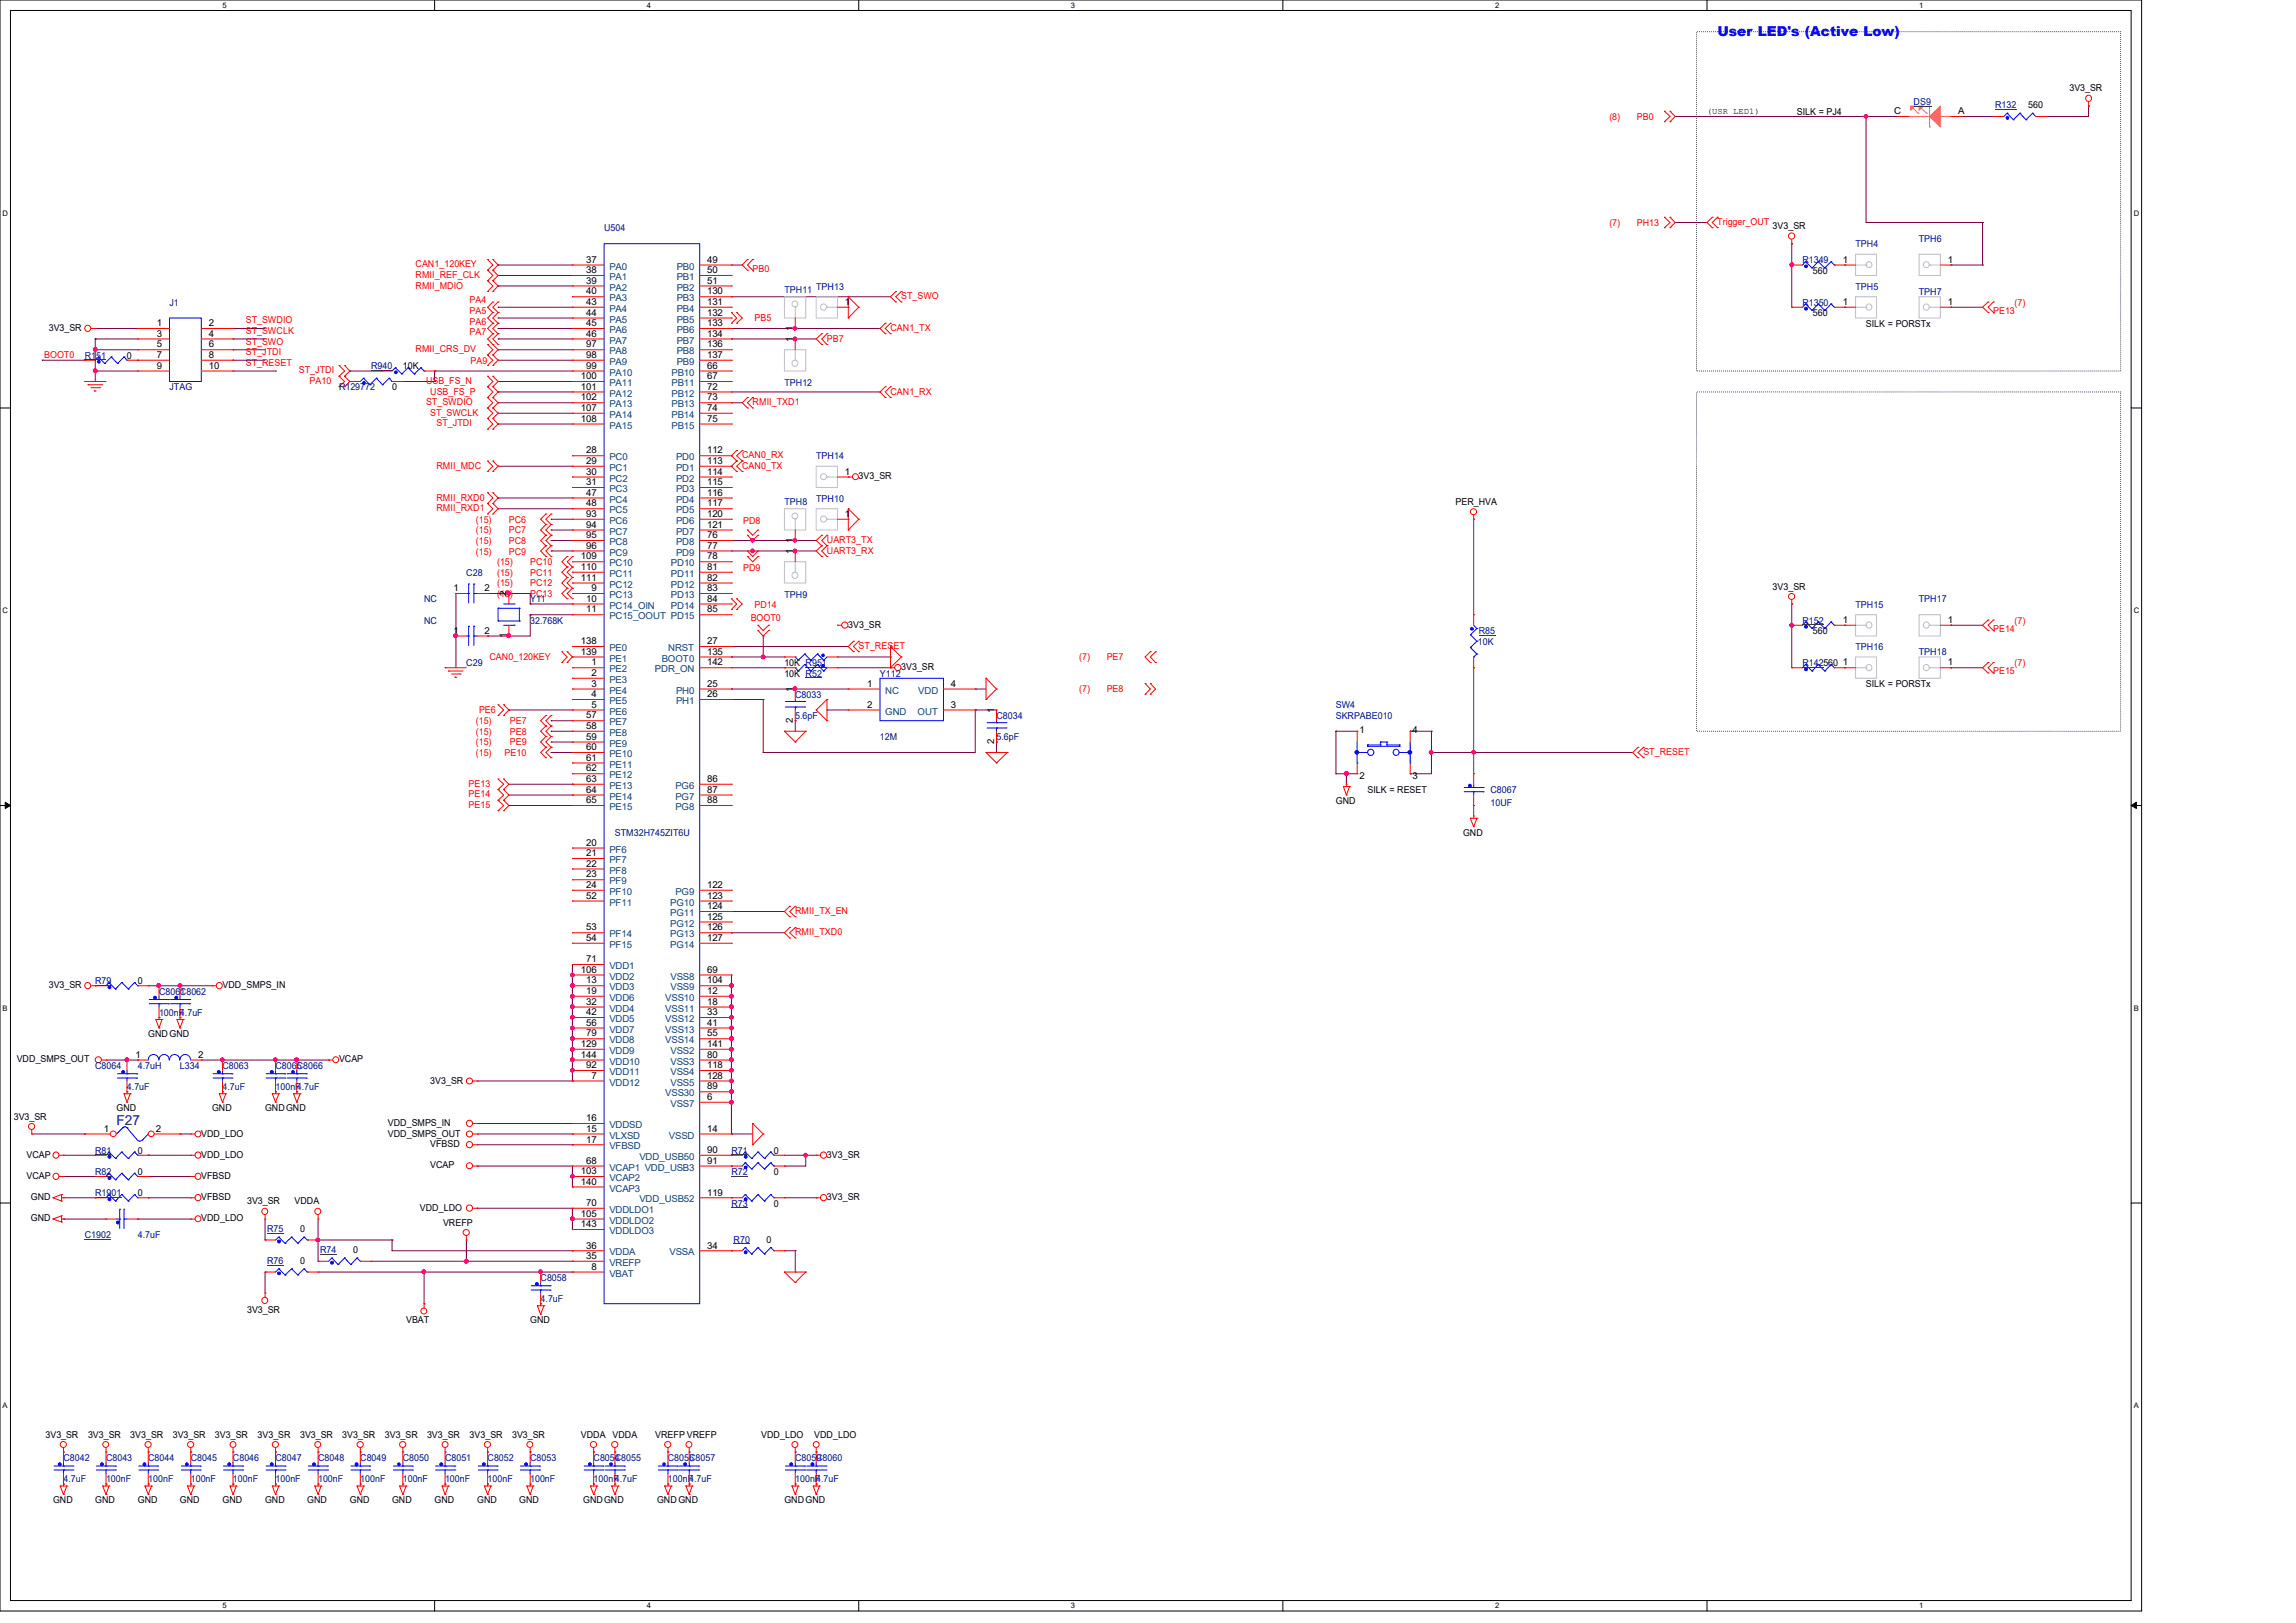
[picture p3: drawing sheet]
<svg xmlns="http://www.w3.org/2000/svg" width="297mm" height="210mm" viewBox="0 0 297 210" stroke-linecap="round" stroke-linejoin="round" font-family="sans-serif">
<defs><g id="words">
<text font-size="1.8" fill="#00f" x="222.2" y="4.7">User LED's (Active Low)</text>
<text font-size="1.8" fill="#000080" x="15.1" y="145.6">F27</text>
<g font-size="1.2">
<text x="267.7" y="11.8">3V3_SR</text>
<text x="232.4" y="14.9">SILK = PJ4</text>
<text x="245" y="14.8">C</text>
<text x="253.3" y="14.8">A</text>
<text x="262.4" y="14">560</text>
<text x="229.3" y="29.7">3V3_SR</text>
<text x="75.8" y="34">37</text>
<text x="75.8" y="35.3">38</text>
<text x="91.5" y="34">49</text>
<text x="91.5" y="35.3">50</text>
<text x="234.5" y="35.4">560</text>
<text x="238.4" y="34">1</text>
<text x="252" y="34">1</text>
<text x="75.8" y="36.7">39</text>
<text x="75.8" y="38.1">40</text>
<text x="75.8" y="39.5">43</text>
<text x="75.8" y="40.9">44</text>
<text x="91.5" y="36.7">51</text>
<text x="91.5" y="38.1">130</text>
<text x="91.5" y="39.5">131</text>
<text x="91.5" y="40.9">132</text>
<text x="109.3" y="39.5">1</text>
<text x="234.5" y="40.9">560</text>
<text x="238.4" y="39.5">1</text>
<text x="252" y="39.5">1</text>
<text x="6.3" y="42.8">3V3_SR</text>
<text x="16.4" y="46.4">0</text>
<text x="20.3" y="42.2">1</text>
<text x="20.3" y="43.6">3</text>
<text x="20.3" y="45">5</text>
<text x="20.3" y="46.3">7</text>
<text x="20.3" y="47.7">9</text>
<text x="27" y="42.2">2</text>
<text x="27" y="43.6">4</text>
<text x="27" y="45">6</text>
<text x="27" y="46.3">8</text>
<text x="27" y="47.7">10</text>
<text x="52.1" y="47.8">10K</text>
<text x="75.8" y="42.2">45</text>
<text x="75.8" y="43.6">46</text>
<text x="75.8" y="45">97</text>
<text x="75.8" y="46.3">98</text>
<text x="75.8" y="47.7">99</text>
<text x="91.5" y="42.2">133</text>
<text x="91.5" y="43.6">134</text>
<text x="91.5" y="45">136</text>
<text x="91.5" y="46.3">137</text>
<text x="91.5" y="47.7">66</text>
<text x="102.6" y="44.3" transform="rotate(-90 102.6 44.3)">1</text>
<text x="102.6" y="42.8" transform="rotate(-90 102.6 42.8)">1</text>
<text x="241.4" y="42.3">SILK = PORSTx</text>
<text x="50.7" y="50.5">0</text>
<text x="75.1" y="49.1">100</text>
<text x="75.1" y="50.4">101</text>
<text x="75.1" y="51.8">102</text>
<text x="75.1" y="53.2">107</text>
<text x="91.5" y="49.1">67</text>
<text x="91.5" y="50.4">72</text>
<text x="91.5" y="51.8">73</text>
<text x="91.5" y="53.2">74</text>
<text x="75.1" y="54.6">108</text>
<text x="75.8" y="58.7">28</text>
<text x="91.5" y="54.6">75</text>
<text x="91.5" y="58.7">112</text>
<text x="75.8" y="60">29</text>
<text x="75.8" y="61.4">30</text>
<text x="75.8" y="62.8">31</text>
<text x="75.8" y="64.1">47</text>
<text x="75.8" y="65.5">48</text>
<text x="91.5" y="60">113</text>
<text x="91.5" y="61.4">114</text>
<text x="91.5" y="62.8">115</text>
<text x="91.5" y="64.1">116</text>
<text x="91.5" y="65.5">117</text>
<text x="109.3" y="61.4">1</text>
<text x="111.1" y="62">3V3_SR</text>
<text x="188.3" y="65.3">PER_HVA</text>
<text x="75.8" y="66.9">93</text>
<text x="75.8" y="68.3">94</text>
<text x="75.8" y="69.6">95</text>
<text x="75.8" y="71">96</text>
<text x="91.5" y="66.9">120</text>
<text x="91.5" y="68.3">121</text>
<text x="91.5" y="69.6">76</text>
<text x="91.5" y="71">77</text>
<text x="102.6" y="71.7" transform="rotate(-90 102.6 71.7)">1</text>
<text x="102.6" y="70.2" transform="rotate(-90 102.6 70.2)">1</text>
<text x="109.3" y="66.9">1</text>
<text x="58.7" y="76.5">1</text>
<text x="62.7" y="76.5">2</text>
<text x="65.5" y="77.2" transform="rotate(-90 65.5 77.2)">2</text>
<text x="75.1" y="72.4">109</text>
<text x="75.1" y="73.7">110</text>
<text x="75.1" y="75.1">111</text>
<text x="75.8" y="77.9">10</text>
<text x="76.5" y="76.5">9</text>
<text x="91.5" y="72.4">78</text>
<text x="91.5" y="73.7">81</text>
<text x="91.5" y="75.1">82</text>
<text x="91.5" y="76.5">83</text>
<text x="91.5" y="77.9">84</text>
<text x="229.3" y="76.3">3V3_SR</text>
<text x="58.7" y="82">1</text>
<text x="62.7" y="82">2</text>
<text x="65.5" y="82.6" transform="rotate(-90 65.5 82.6)">1</text>
<text x="75.1" y="83.4">138</text>
<text x="75.8" y="79.2">11</text>
<text x="91.5" y="79.2">85</text>
<text x="91.5" y="83.4">27</text>
<text x="109.7" y="81.2">3V3_SR</text>
<text x="234.5" y="82">560</text>
<text x="238.4" y="80.6">1</text>
<text x="252" y="80.6">1</text>
<text x="75.1" y="84.7">139</text>
<text x="76.5" y="86.1">1</text>
<text x="76.5" y="87.5">2</text>
<text x="76.5" y="88.9">3</text>
<text x="91.5" y="84.7">135</text>
<text x="91.5" y="86.1">142</text>
<text x="91.5" y="88.9">25</text>
<text x="101.5" y="86.1">10K R951</text>
<text x="101.5" y="87.5">10K R52</text>
<text x="102.6" y="89.5" transform="rotate(-90 102.6 89.5)">1</text>
<text x="112.2" y="88.9">1</text>
<text x="116.6" y="86.7">3V3_SR</text>
<text x="123" y="88.9">4</text>
<text x="238.4" y="86.1">1</text>
<text x="241.4" y="88.9">SILK = PORSTx</text>
<text x="252" y="86.1">1</text>
<text x="75.8" y="93">57</text>
<text x="75.8" y="94.3">58</text>
<text x="75.8" y="95.7">59</text>
<text x="76.5" y="90.2">4</text>
<text x="76.5" y="91.6">5</text>
<text x="91.5" y="90.2">26</text>
<text x="102.6" y="93.5" transform="rotate(-90 102.6 93.5)">2</text>
<text x="112.2" y="91.6">2</text>
<text x="123" y="91.6">3</text>
<text x="128.6" y="92.3" transform="rotate(-90 128.6 92.3)">1</text>
<text x="175.8" y="94.8">1</text>
<text x="182.7" y="94.8">4</text>
<text x="75.8" y="97.1">60</text>
<text x="75.8" y="98.4">61</text>
<text x="75.8" y="99.8">62</text>
<text x="75.8" y="101.2">63</text>
<text x="91.5" y="101.2">86</text>
<text x="128.6" y="96.3" transform="rotate(-90 128.6 96.3)">2</text>
<text x="175.8" y="100.8">2</text>
<text x="182.7" y="100.8">3</text>
<text x="75.8" y="102.6">64</text>
<text x="75.8" y="103.9">65</text>
<text x="91.5" y="102.6">87</text>
<text x="91.5" y="103.9">88</text>
<text x="172.8" y="104">GND</text>
<text x="176.9" y="102.6">SILK = RESET</text>
<text x="75.8" y="109.4">20</text>
<text x="75.8" y="110.8">21</text>
<text x="75.8" y="112.1">22</text>
<text x="75.8" y="113.5">23</text>
<text x="189.3" y="108.1">GND</text>
<text x="75.8" y="114.9">24</text>
<text x="75.8" y="116.3">52</text>
<text x="91.5" y="114.9">122</text>
<text x="91.5" y="116.3">123</text>
<text x="91.5" y="117.6">124</text>
<text x="91.5" y="119">125</text>
<text x="75.1" y="125.9">106</text>
<text x="75.8" y="120.4">53</text>
<text x="75.8" y="121.8">54</text>
<text x="75.8" y="124.5">71</text>
<text x="91.5" y="120.4">126</text>
<text x="91.5" y="121.8">127</text>
<text x="91.5" y="125.9">69</text>
<text x="6.3" y="127.8">3V3_SR</text>
<text x="17.8" y="127.3">0</text>
<text x="28.8" y="127.8">VDD_SMPS_IN</text>
<text x="75.8" y="127.3">13</text>
<text x="75.8" y="130">32</text>
<text x="75.8" y="131.4">42</text>
<text x="75.8" y="128.6">19</text>
<text x="91.5" y="127.3">104</text>
<text x="91.5" y="128.6">12</text>
<text x="91.5" y="130">18</text>
<text x="91.5" y="131.4">33</text>
<text x="2.2" y="137.5">VDD_SMPS_OUT</text>
<text x="17.5" y="136.9">1</text>
<text x="19.2" y="134.2">GNDGND</text>
<text x="25.7" y="136.9">2</text>
<text x="43.9" y="137.5">VCAP</text>
<text x="75.1" y="135.5">129</text>
<text x="75.1" y="136.9">144</text>
<text x="75.8" y="132.7">56</text>
<text x="75.8" y="134.1">79</text>
<text x="91.5" y="135.5">141</text>
<text x="91.5" y="136.9">80</text>
<text x="91.5" y="132.7">41</text>
<text x="91.5" y="134.1">55</text>
<text x="15.1" y="143.8">GND</text>
<text x="27.4" y="143.8">GND</text>
<text x="34.3" y="143.8">GNDGND</text>
<text x="55.7" y="140.2">3V3_SR</text>
<text x="75.8" y="138.2">92</text>
<text x="76.5" y="139.6">7</text>
<text x="91.5" y="138.2">118</text>
<text x="91.5" y="139.6">128</text>
<text x="91.5" y="141">89</text>
<text x="91.5" y="142.3">6</text>
<text x="1.8" y="144.9">3V3_SR</text>
<text x="3.4" y="149.8">VCAP</text>
<text x="13.4" y="146.4">1</text>
<text x="17.8" y="149.3">0</text>
<text x="20.1" y="146.4">2</text>
<text x="26" y="149.8">VDD_LDO</text>
<text x="26" y="147.1">VDD_LDO</text>
<text x="50.2" y="145.7">VDD_SMPS_IN</text>
<text x="50.2" y="147.1">VDD_SMPS_OUT</text>
<text x="55.7" y="148.4">VFBSD</text>
<text x="75.8" y="146.4">15</text>
<text x="75.8" y="145.1">16</text>
<text x="75.8" y="147.8">17</text>
<text x="91.5" y="146.4">14</text>
<text x="91.5" y="149.2">90</text>
<text x="100.1" y="149.3">0</text>
<text x="107" y="149.8">3V3_SR</text>
<text x="3.4" y="152.6">VCAP</text>
<text x="4" y="155.3">GND</text>
<text x="17.8" y="154.7">0</text>
<text x="17.8" y="152">0</text>
<text x="26" y="152.6">VFBSD</text>
<text x="26" y="155.3">VFBSD</text>
<text x="32" y="155.8">3V3_SR</text>
<text x="38.1" y="155.8">VDDA</text>
<text x="55.7" y="151.2">VCAP</text>
<text x="75.1" y="151.9">103</text>
<text x="75.1" y="153.3">140</text>
<text x="75.8" y="150.6">68</text>
<text x="91.5" y="150.6">91</text>
<text x="91.5" y="154.7">119</text>
<text x="100.1" y="152">0</text>
<text x="107" y="155.3">3V3_SR</text>
<text x="4" y="158">GND</text>
<text x="26" y="158">VDD_LDO</text>
<text x="38.8" y="159.4">0</text>
<text x="54.3" y="156.7">VDD_LDO</text>
<text x="57.3" y="158.6">VREFP</text>
<text x="75.1" y="157.4">105</text>
<text x="75.1" y="158.8">143</text>
<text x="75.8" y="156">70</text>
<text x="75.8" y="161.5">36</text>
<text x="91.5" y="161.5">34</text>
<text x="99.1" y="160.8">0</text>
<text x="100.1" y="156.1">0</text>
<text x="38.8" y="163.5">0</text>
<text x="45.7" y="162.1">0</text>
<text x="75.8" y="162.9">35</text>
<text x="76.5" y="164.3">8</text>
<text x="32" y="169.8">3V3_SR</text>
<text x="52.5" y="171.2">VBAT</text>
<text x="68.6" y="171.2">GND</text>
<text x="5.9" y="186">3V3_SR</text>
<text x="11.4" y="186">3V3_SR</text>
<text x="16.8" y="186">3V3_SR</text>
<text x="22.4" y="186">3V3_SR</text>
<text x="27.8" y="186">3V3_SR</text>
<text x="33.3" y="186">3V3_SR</text>
<text x="38.8" y="186">3V3_SR</text>
<text x="44.3" y="186">3V3_SR</text>
<text x="49.8" y="186">3V3_SR</text>
<text x="55.2" y="186">3V3_SR</text>
<text x="60.7" y="186">3V3_SR</text>
<text x="66.2" y="186">3V3_SR</text>
<text x="75.1" y="186">VDDA</text>
<text x="79.2" y="186">VDDA</text>
<text x="84.7" y="186">VREFP VREFP</text>
<text x="98.5" y="186">VDD_LDO</text>
<text x="105.3" y="186">VDD_LDO</text>
<text x="6.9" y="194.5">GND</text>
<text x="12.3" y="194.5">GND</text>
<text x="17.8" y="194.5">GND</text>
<text x="23.3" y="194.5">GND</text>
<text x="28.8" y="194.5">GND</text>
<text x="34.3" y="194.5">GND</text>
<text x="39.7" y="194.5">GND</text>
<text x="45.3" y="194.5">GND</text>
<text x="50.7" y="194.5">GND</text>
<text x="56.2" y="194.5">GND</text>
<text x="61.7" y="194.5">GND</text>
<text x="67.2" y="194.5">GND</text>
<text x="75.4" y="194.5">GNDGND</text>
<text x="85" y="194.5">GNDGND</text>
<text x="101.5" y="194.5">GNDGND</text>
</g>
<g font-size="1.2" fill="#f00">
<text x="208.2" y="15.5">(8)</text>
<text x="211.7" y="15.5">PB0</text>
<text x="208.2" y="29.3">(7)</text>
<text x="211.7" y="29.3">PH13</text>
<text x="222.1" y="29.1">Trigger_OUT</text>
<text x="53.8" y="36">RMII_REF_CLK</text>
<text x="53.8" y="34.6">CAN1_120KEY</text>
<text x="97.4" y="35.1">PB0</text>
<text x="31.8" y="41.8">ST_SWDIO</text>
<text x="53.8" y="37.3">RMII_MDIO</text>
<text x="60.7" y="42">PA6</text>
<text x="60.7" y="40.6">PA5</text>
<text x="60.7" y="39.2">PA4</text>
<text x="97.6" y="41.6">PB5</text>
<text x="116.6" y="38.7">ST_SWO</text>
<text x="257.8" y="40.6">PE13</text>
<text x="260.6" y="39.5">(7)</text>
<text x="5.7" y="46.4">BOOT0</text>
<text x="31.8" y="44.6">ST_SWO</text>
<text x="31.8" y="47.3">ST_RESET</text>
<text x="31.8" y="45.9">ST_JTDI</text>
<text x="31.8" y="43.2">ST_SWCLK</text>
<text x="53.8" y="45.6">RMII_CRS_DV</text>
<text x="60.7" y="43.4">PA7</text>
<text x="60.9" y="47.1">PA9</text>
<text x="107" y="44.2">PB7</text>
<text x="115.2" y="42.8">CAN1_TX</text>
<text x="38.6" y="48.3">ST_JTDI</text>
<text x="40" y="49.7">PA10</text>
<text x="55.1" y="49.7">USB_FS_N</text>
<text x="55.1" y="52.4">ST_SWDIO</text>
<text x="55.7" y="51.1">USB_FS_P</text>
<text x="55.7" y="53.8">ST_SWCLK</text>
<text x="97.4" y="52.4">RMII_TXD1</text>
<text x="115.2" y="51.1">CAN1_RX</text>
<text x="56.5" y="55.2">ST_JTDI</text>
<text x="96" y="59.3">CAN0_RX</text>
<text x="56.5" y="60.7">RMII_MDC</text>
<text x="56.5" y="64.8">RMII_RXD0</text>
<text x="96" y="60.7">CAN0_TX</text>
<text x="56.5" y="66.1">RMII_RXD1</text>
<text x="61.5" y="67.6">(15)</text>
<text x="61.5" y="69">(15)</text>
<text x="61.5" y="70.4">(15)</text>
<text x="61.5" y="71.8">(15)</text>
<text x="65.8" y="67.6">PC6</text>
<text x="65.8" y="69">PC7</text>
<text x="65.8" y="70.4">PC8</text>
<text x="65.8" y="71.8">PC9</text>
<text x="96.1" y="67.8">PD8</text>
<text x="107" y="71.6">UART3_RX</text>
<text x="107" y="70.3">UART3_TX</text>
<text x="64.3" y="73.2">(15)</text>
<text x="64.3" y="74.5">(15)</text>
<text x="64.3" y="75.9">(15)</text>
<text x="64.3" y="77.3">(15)</text>
<text x="68.6" y="73.2">PC10</text>
<text x="68.6" y="74.5">PC11</text>
<text x="68.6" y="75.9">PC12</text>
<text x="68.6" y="77.3">PC13</text>
<text x="96.1" y="73.8">PD9</text>
<text x="97.1" y="80.4">BOOT0</text>
<text x="97.6" y="78.6">PD14</text>
<text x="111.1" y="84">ST_RESET</text>
<text x="257.8" y="81.8">PE14</text>
<text x="260.6" y="80.7">(7)</text>
<text x="63.3" y="85.3">CAN0_120KEY</text>
<text x="139.6" y="85.3">(7)</text>
<text x="139.6" y="89.6">(7)</text>
<text x="143.2" y="85.3">PE7</text>
<text x="143.2" y="89.6">PE8</text>
<text x="257.8" y="87.2">PE15</text>
<text x="260.6" y="86.1">(7)</text>
<text x="61.5" y="93.7">(15)</text>
<text x="61.5" y="95.1">(15)</text>
<text x="62" y="92.2">PE6</text>
<text x="65.9" y="93.7">PE7</text>
<text x="65.9" y="95.1">PE8</text>
<text x="60.6" y="101.8">PE13</text>
<text x="61.5" y="96.4">(15)</text>
<text x="61.5" y="97.8">(15)</text>
<text x="65.3" y="97.8">PE10</text>
<text x="65.9" y="96.4">PE9</text>
<text x="212.6" y="97.7">ST_RESET</text>
<text x="60.6" y="103.2">PE14</text>
<text x="60.6" y="104.6">PE15</text>
<text x="102.9" y="118.3">RMII_TX_EN</text>
<text x="102.9" y="121">RMII_TXD0</text>
</g>
<g font-size="1.2" fill="#000080">
<text x="247.5" y="13.6">DS9</text>
<text x="258.1" y="14">R132</text>
<text x="78.1" y="29.9">U504</text>
<text x="233.1" y="34">R1349</text>
<text x="240" y="32">TPH4</text>
<text x="248.2" y="31.3">TPH6</text>
<text x="21.9" y="39.5">J1</text>
<text x="101.5" y="37.9">TPH11</text>
<text x="105.6" y="37.5">TPH13</text>
<text x="233.1" y="39.5">R1350</text>
<text x="240" y="37.5">TPH5</text>
<text x="248.2" y="38.1">TPH7</text>
<text x="11" y="46.4">R151</text>
<text x="48" y="47.8">R940</text>
<text x="21.9" y="50.5">JTAG</text>
<text x="43.9" y="50.5">R129772</text>
<text x="101.5" y="50">TPH12</text>
<text x="105.6" y="59.4">TPH14</text>
<text x="101.5" y="65.3">TPH8</text>
<text x="105.6" y="64.9">TPH10</text>
<text x="54.9" y="77.9">NC</text>
<text x="60.3" y="74.5">C28</text>
<text x="68.6" y="77.9">Y11</text>
<text x="101.5" y="77.4">TPH9</text>
<text x="248.2" y="77.9">TPH17</text>
<text x="54.9" y="80.7">NC</text>
<text x="68.6" y="80.7">32.768K</text>
<text x="191.2" y="83.4">10K</text>
<text x="191.3" y="82">R85</text>
<text x="233.1" y="80.7">R152</text>
<text x="240" y="78.6">TPH15</text>
<text x="60.3" y="86.1">C29</text>
<text x="113.8" y="87.5">Y112</text>
<text x="233.1" y="86.1">R142560</text>
<text x="240" y="84.1">TPH16</text>
<text x="248.2" y="84.8">TPH18</text>
<text x="102.9" y="90.3">C8033</text>
<text x="102.9" y="93">5.6pF</text>
<text x="113.8" y="95.8">12M</text>
<text x="128.9" y="93">C8034</text>
<text x="128.9" y="95.8">5.6pF</text>
<text x="172.8" y="91.7">SW4</text>
<text x="172.8" y="93">SKRPABE010</text>
<text x="192.8" y="102.6">C8067</text>
<text x="192.8" y="104.3">10UF</text>
<text x="79.5" y="108.1">STM32H745ZIT6U</text>
<text x="12.3" y="127.3">R79</text>
<text x="20.6" y="128.7">C8061</text>
<text x="20.6" y="131.4">100nF4.7uF</text>
<text x="23.3" y="128.7">C8062</text>
<text x="12.3" y="138.3">C8064</text>
<text x="16.4" y="141">4.7uF</text>
<text x="17.8" y="138.3">4.7uH</text>
<text x="23.3" y="138.3">L334</text>
<text x="28.8" y="138.3">C8063</text>
<text x="28.8" y="141">4.7uF</text>
<text x="35.6" y="138.3">C8065</text>
<text x="35.6" y="141">100nF4.7uF</text>
<text x="38.4" y="138.3">C8066</text>
<text x="12.3" y="149.3">R81</text>
<text x="94.6" y="149.3">R71</text>
<text x="12.3" y="154.7">R1901</text>
<text x="12.3" y="152">R82</text>
<text x="94.6" y="152">R72</text>
<text x="11" y="160.2">C1902</text>
<text x="17.8" y="160.2">4.7uF</text>
<text x="34.5" y="159.4">R75</text>
<text x="94.6" y="156.1">R73</text>
<text x="94.9" y="160.8">R70</text>
<text x="34.5" y="163.5">R76</text>
<text x="41.4" y="162.1">R74</text>
<text x="69.9" y="165.7">C8058</text>
<text x="69.9" y="168.4">4.7uF</text>
<text x="8.2" y="189">C8042</text>
<text x="8.2" y="191.8">4.7uF</text>
<text x="13.7" y="189">C8043</text>
<text x="13.7" y="191.8">100nF</text>
<text x="19.2" y="189">C8044</text>
<text x="19.2" y="191.8">100nF</text>
<text x="24.7" y="189">C8045</text>
<text x="24.7" y="191.8">100nF</text>
<text x="30.1" y="189">C8046</text>
<text x="30.1" y="191.8">100nF</text>
<text x="35.6" y="189">C8047</text>
<text x="35.6" y="191.8">100nF</text>
<text x="41.1" y="189">C8048</text>
<text x="41.1" y="191.8">100nF</text>
<text x="46.6" y="189">C8049</text>
<text x="46.6" y="191.8">100nF</text>
<text x="52.1" y="189">C8050</text>
<text x="52.1" y="191.8">100nF</text>
<text x="57.6" y="189">C8051</text>
<text x="57.6" y="191.8">100nF</text>
<text x="63.1" y="189">C8052</text>
<text x="63.1" y="191.8">100nF</text>
<text x="68.6" y="189">C8053</text>
<text x="68.6" y="191.8">100nF</text>
<text x="76.8" y="189">C8054</text>
<text x="76.8" y="191.8">100nF4.7uF</text>
<text x="79.5" y="189">C8055</text>
<text x="86.4" y="189">C8056</text>
<text x="86.4" y="191.8">100nF4.7uF</text>
<text x="89.1" y="189">C8057</text>
<text x="102.9" y="189">C8059</text>
<text x="102.9" y="191.8">100nF4.7uF</text>
<text x="105.6" y="189">C8060</text>
</g>
<g font-size="1.2" fill="#004080">
<text x="78.8" y="34.9">PA0</text>
<text x="87.5" y="34.9">PB0</text>
<text x="78.8" y="36.2">PA1</text>
<text x="78.8" y="37.6">PA2</text>
<text x="78.8" y="39">PA3</text>
<text x="78.8" y="40.3">PA4</text>
<text x="78.8" y="41.7">PA5</text>
<text x="87.5" y="36.2">PB1</text>
<text x="87.5" y="37.6">PB2</text>
<text x="87.5" y="39">PB3</text>
<text x="87.5" y="40.3">PB4</text>
<text x="87.5" y="41.7">PB5</text>
<text x="78.8" y="43.1">PA6</text>
<text x="78.8" y="44.5">PA7</text>
<text x="78.8" y="45.8">PA8</text>
<text x="78.8" y="47.2">PA9</text>
<text x="87.5" y="43.1">PB6</text>
<text x="87.5" y="44.5">PB7</text>
<text x="87.5" y="45.8">PB8</text>
<text x="87.5" y="47.2">PB9</text>
<text x="78.8" y="48.6">PA10</text>
<text x="78.8" y="50">PA11</text>
<text x="78.8" y="51.3">PA12</text>
<text x="78.8" y="52.7">PA13</text>
<text x="86.9" y="48.6">PB10</text>
<text x="86.9" y="50">PB11</text>
<text x="86.9" y="51.3">PB12</text>
<text x="86.9" y="52.7">PB13</text>
<text x="78.8" y="54.1">PA14</text>
<text x="78.8" y="59.6">PC0</text>
<text x="78.8" y="55.5">PA15</text>
<text x="86.9" y="54.1">PB14</text>
<text x="86.9" y="55.5">PB15</text>
<text x="87.5" y="59.6">PD0</text>
<text x="78.8" y="60.9">PC1</text>
<text x="78.8" y="62.3">PC2</text>
<text x="78.8" y="63.7">PC3</text>
<text x="78.8" y="65">PC4</text>
<text x="87.5" y="60.9">PD1</text>
<text x="87.5" y="62.3">PD2</text>
<text x="87.5" y="63.7">PD3</text>
<text x="87.5" y="65">PD4</text>
<text x="78.8" y="66.4">PC5</text>
<text x="78.8" y="67.8">PC6</text>
<text x="78.8" y="69.2">PC7</text>
<text x="78.8" y="70.5">PC8</text>
<text x="78.8" y="71.9">PC9</text>
<text x="87.5" y="66.4">PD5</text>
<text x="87.5" y="67.8">PD6</text>
<text x="87.5" y="69.2">PD7</text>
<text x="87.5" y="70.5">PD8</text>
<text x="87.5" y="71.9">PD9</text>
<text x="78.8" y="73.3">PC10</text>
<text x="78.8" y="74.6">PC11</text>
<text x="78.8" y="76">PC12</text>
<text x="78.8" y="77.4">PC13</text>
<text x="86.8" y="73.3">PD10</text>
<text x="86.8" y="74.6">PD11</text>
<text x="86.8" y="76">PD12</text>
<text x="86.8" y="77.4">PD13</text>
<text x="78.8" y="78.7">PC14_OIN</text>
<text x="78.8" y="80.1">PC15_OOUT PD15</text>
<text x="86.8" y="78.7">PD14</text>
<text x="78.8" y="84.2">PE0</text>
<text x="78.8" y="85.6">PE1</text>
<text x="78.8" y="87">PE2</text>
<text x="78.8" y="88.3">PE3</text>
<text x="78.8" y="89.7">PE4</text>
<text x="84.7" y="87">PDR_ON</text>
<text x="85.6" y="85.6">BOOT0</text>
<text x="86.4" y="84.2">NRST</text>
<text x="87.5" y="89.7">PH0</text>
<text x="114.5" y="89.7">NC</text>
<text x="118.8" y="89.7">VDD</text>
<text x="78.8" y="91.1">PE5</text>
<text x="78.8" y="92.5">PE6</text>
<text x="78.8" y="93.9">PE7</text>
<text x="78.8" y="95.2">PE8</text>
<text x="87.5" y="91.1">PH1</text>
<text x="114.5" y="92.5">GND</text>
<text x="118.7" y="92.5">OUT</text>
<text x="78.8" y="96.6">PE9</text>
<text x="78.8" y="98">PE10</text>
<text x="78.8" y="99.3">PE11</text>
<text x="78.8" y="100.7">PE12</text>
<text x="78.8" y="102.1">PE13</text>
<text x="78.8" y="103.5">PE14</text>
<text x="78.8" y="104.8">PE15</text>
<text x="87.4" y="102.1">PG6</text>
<text x="87.4" y="103.5">PG7</text>
<text x="87.4" y="104.8">PG8</text>
<text x="78.8" y="110.3">PF6</text>
<text x="78.8" y="111.7">PF7</text>
<text x="78.8" y="113">PF8</text>
<text x="78.8" y="114.4">PF9</text>
<text x="78.8" y="115.8">PF10</text>
<text x="78.8" y="117.2">PF11</text>
<text x="86.7" y="117.2">PG10</text>
<text x="86.7" y="118.5">PG11</text>
<text x="86.7" y="119.9">PG12</text>
<text x="87.4" y="115.8">PG9</text>
<text x="78.8" y="121.3">PF14</text>
<text x="78.8" y="122.6">PF15</text>
<text x="78.8" y="125.4">VDD1</text>
<text x="86.7" y="121.3">PG13</text>
<text x="86.7" y="122.6">PG14</text>
<text x="78.8" y="126.7">VDD2</text>
<text x="78.8" y="128.1">VDD3</text>
<text x="78.8" y="130.9">VDD4</text>
<text x="78.8" y="129.5">VDD6</text>
<text x="86.1" y="129.5">VSS10</text>
<text x="86.1" y="130.9">VSS11</text>
<text x="86.7" y="126.7">VSS8</text>
<text x="86.7" y="128.1">VSS9</text>
<text x="78.8" y="132.2">VDD5</text>
<text x="78.8" y="133.6">VDD7</text>
<text x="78.8" y="135">VDD8</text>
<text x="78.8" y="136.4">VDD9</text>
<text x="78.8" y="137.8">VDD10</text>
<text x="86.1" y="132.2">VSS12</text>
<text x="86.1" y="133.6">VSS13</text>
<text x="86.1" y="135">VSS14</text>
<text x="86.7" y="136.4">VSS2</text>
<text x="86.7" y="137.8">VSS3</text>
<text x="78.8" y="139.1">VDD11</text>
<text x="78.8" y="140.5">VDD12</text>
<text x="86.1" y="141.9">VSS30</text>
<text x="86.7" y="139.1">VSS4</text>
<text x="86.7" y="140.5">VSS5</text>
<text x="86.7" y="143.2">VSS7</text>
<text x="78.8" y="147.3">VLXSD</text>
<text x="78.8" y="146">VDDSD</text>
<text x="78.8" y="148.7">VFBSD</text>
<text x="86.5" y="147.3">VSSD</text>
<text x="78.8" y="151.5">VCAP1 VDD_USB3</text>
<text x="78.8" y="152.8">VCAP2</text>
<text x="78.8" y="154.2">VCAP3</text>
<text x="82.7" y="150.1">VDD_USB50</text>
<text x="82.7" y="155.6">VDD_USB52</text>
<text x="78.8" y="156.9">VDDLDO1</text>
<text x="78.8" y="158.3">VDDLDO2</text>
<text x="78.8" y="159.7">VDDLDO3</text>
<text x="78.8" y="162.4">VDDA</text>
<text x="78.8" y="163.8">VREFP</text>
<text x="78.8" y="165.2">VBAT</text>
<text x="86.6" y="162.4">VSSA</text>
</g>
<text font-size="1.1" x="220.8" y="14.7">(USR_LED1)</text>
<g font-size="1">
<text x="28.8" y="1">5</text>
<text x="83.7" y="1">4</text>
<text x="138.5" y="1">3</text>
<text x="193.4" y="1">2</text>
<text x="248.3" y="1">1</text>
<text x=".3" y="27.9">D</text>
<text x="276" y="27.9">D</text>
<text x=".3" y="79.4">C</text>
<text x="276" y="79.4">C</text>
<text x=".3" y="130.8">B</text>
<text x="276" y="130.8">B</text>
<text x=".3" y="182.2">A</text>
<text x="276" y="182.2">A</text>
<text x="28.8" y="208.1">5</text>
<text x="83.7" y="208.1">4</text>
<text x="138.5" y="208.1">3</text>
<text x="193.4" y="208.1">2</text>
<text x="248.3" y="208.1">1</text>
</g>
</g></defs>
<path d="M0 0h277v208.4h-277zM1.4 1.4h274.3v205.7h-274.3z" fill="none" stroke="#000" stroke-width=".13"/>
<g fill="#fff">
<path d="M28.8 .1h.5v1.1h-.5z"/>
<path d="M28.8 207.2h.5v1.1h-.5z"/>
</g>
<path d="M56.2 0v1.4M56.2 207.1v1.3" fill="none" stroke="#000" stroke-width=".13"/>
<g fill="#fff">
<path d="M83.7 .1h.5v1.1h-.5z"/>
<path d="M83.7 207.2h.5v1.1h-.5z"/>
</g>
<path d="M111.1 0v1.4M111.1 207.1v1.3" fill="none" stroke="#000" stroke-width=".13"/>
<g fill="#fff">
<path d="M138.5 .1h.6v1.1h-.6z"/>
<path d="M138.5 207.2h.6v1.1h-.6z"/>
</g>
<path d="M165.9 0v1.4M165.9 207.1v1.3" fill="none" stroke="#000" stroke-width=".13"/>
<g fill="#fff">
<path d="M193.4 .1h.5v1.1h-.5z"/>
<path d="M193.4 207.2h.5v1.1h-.5z"/>
</g>
<path d="M220.8 0v1.4M220.8 207.1v1.3" fill="none" stroke="#000" stroke-width=".13"/>
<g fill="#fff">
<path d="M248.2 .1h.6v1.1h-.6z"/>
<path d="M248.2 207.2h.6v1.1h-.6z"/>
<path d="M.3 27.1h.8v1.1h-.8z"/>
<path d="M276 27.1h.7v1.1h-.7z"/>
<path d="M.3 78.5h.8v1.1h-.8z"/>
<path d="M276 78.5h.7v1.1h-.7z"/>
</g>
<path d="M0 52.8h1.4M275.7 52.8h1.3" fill="none" stroke="#000" stroke-width=".13"/>
<g fill="#fff">
<path d="M.3 129.9h.7v1.1h-.7z"/>
<path d="M276 129.9h.6v1.1h-.6z"/>
</g>
<path d="M0 104.2h1.4M275.7 104.2h1.3" fill="none" stroke="#000" stroke-width=".13"/>
<path d="M.7 103.8l.7 .4-.7 .4zM275.7 104.2l.7-.4v.8z" fill="#000" stroke="#000" stroke-width=".13"/>
<g fill="#fff">
<path d="M.3 181.4h.7v1.1h-.7z"/>
<path d="M276 181.4h.6v1.1h-.6z"/>
</g>
<path d="M0 155.7h1.4M275.7 155.7h1.3" fill="none" stroke="#000" stroke-width=".13"/>
<path d="M219.5 4.1h54.8v43.9h-54.8zM219.5 50.7h54.8v43.9h-54.8z" fill="none" stroke="#000" stroke-width=".13" stroke-dasharray="0 .3"/>
<g fill="none" stroke="#800040" stroke-width=".13">
<path d="M216.7 15.1h28.8M241.4 15.1h.1M241.4 15.1v13.7M245.5 15.1h.1M253.7 15.1h.1M253.7 15.1h4.2M264.7 15.1h.1M270.2 13.7h.1M270.2 13.7v1.4h-5.5M64.4 35.6h.1M64.4 37h.1M64.4 39.8h.1"/>
<path d="M64.4 34.3h.1M64.4 34.3h9.6M64.4 39.8h9.6M64.4 35.6h9.6M64.4 37h9.6M94.6 38.4h.1M94.6 34.3h1.4M94.6 38.4h20.6M96 34.3h.1M216.7 28.8h.1M216.7 28.8h4.1M231.8 31.5h.1"/>
<path d="M231.8 34.3h.1M231.8 31.5v8.3M241.4 28.8h.1M241.4 28.8h15.1M252.3 34.3h.1M252.3 39.8h.1M252.3 34.3h4.2M252.3 39.8h4.2M256.5 28.8h.1M256.5 34.3h.1M256.5 28.8v5.5M5.5 46.6h.1"/>
<path d="M5.5 46.6h5.5M12.3 43.9h.1M12.3 48h.1M12.3 45.3h.1M12.3 43.9h5.5M12.3 48h5.5M12.3 42.5h5.5M12.3 45.3h5.5M12.3 43.9v5.5M17.8 42.5h.1M30.1 45.3h.1M30.1 46.6h.1"/>
<path d="M30.1 42.5h.1M30.1 43.9h.1M30.1 43.9h4.2M30.1 48h5.5M30.1 42.5h4.2M30.1 45.3h4.2M30.1 46.6h4.2M35.6 48h.1M45.3 48h.1M45.3 48h4.1M52.1 49.4h4.1M56.2 48h.1"/>
<path d="M56.2 49.4h.1M56.2 48h17.8M56.2 48v1.4M64.4 49.4h.1M64.4 50.7h.1M64.4 43.9h.1M64.4 52.1h.1M64.4 53.5h.1M64.4 54.9h.1M64.4 41.1h.1M64.4 42.5h.1M64.4 45.3h.1"/>
<path d="M64.4 46.6h.1M64.4 49.4h9.6M64.4 50.7h9.6M64.4 43.9h9.6M64.4 52.1h9.6M64.4 53.5h9.6M64.4 54.9h9.6M64.4 42.5h9.6M64.4 41.1h9.6M64.4 45.3h9.6M64.4 46.6h9.6M94.6 52.1h.1"/>
<path d="M94.6 42.5h.1M94.6 43.9h.1M94.6 50.7h19.2M94.6 43.9h11M94.6 52.1h1.4M94.6 42.5h19.2M102.9 42.5h.1M102.9 43.9h.1M113.8 50.7h.1M59 76.8h.1M59 76.8v9.6M63.1 76.8h.1"/>
<path d="M63.1 76.8h5.5M64.4 60.3h.1M64.4 64.4h.1M64.4 65.8h.1M64.4 60.3h9.6M64.4 64.4h9.6M64.4 65.8h9.6M65.8 76.8h.1M68.6 78.1h.1M68.6 76.8h.1M68.6 79.5h.1M68.6 79.5v2.8h-5.5"/>
<path d="M68.6 78.1h5.4M68.6 76.8v1.3M68.6 79.5h5.4M71.3 68.6h.1M71.3 67.2h.1M71.3 69.9h.1M71.3 71.3h.1M71.3 69.9h2.7M71.3 71.3h2.7M71.3 68.6h2.7M71.3 67.2h2.7M94.6 69.9h11"/>
<path d="M94.6 71.3h11M97.4 69.9h.1M97.4 71.3h.1M102.9 69.9h.1M102.9 71.3h.1M190.6 67.2h.1M190.6 67.2v12.3M231.8 78.1h.1M231.8 78.1v8.3M59 82.3h.1M63.1 82.3h.1M65.8 82.3h.1"/>
<path d="M65.8 91.9h.1M65.8 91.9h8.2M71.3 94.6h.1M71.3 93.3h.1M71.3 96h.1M71.3 97.4h.1M71.3 97.4h2.7M71.3 94.6h2.7M71.3 93.3h2.7M71.3 96h2.7M94.6 89.2h.1M94.6 90.5h.1"/>
<path d="M94.6 83.7h.1M94.6 85h.1M94.6 89.2h15.1M94.6 90.5h4.1M94.6 83.7h15.1M94.6 85h6.9M94.6 86.4h6.9M98.7 90.5h.1M98.7 97.4h.1M98.7 85h.1M98.7 82.3h.1M98.7 82.3v2.7"/>
<path d="M98.7 90.5v6.9M101.5 86.4h.1M102.9 89.2h.1M102.9 93.3h.1M102.9 93.3v1.3M107 91.9h.1M107 91.9h2.7M108.3 85h6.9M108.3 86.4h6.9M115.2 85h.1M115.2 86.4h.1M126.2 89.2h.1"/>
<path d="M126.2 91.9h.1M126.2 89.2h1.4M126.2 91.9h2.7M126.2 91.9v5.5h-27.5M128.9 96h.1M128.9 96v1.4M172.8 94.6h.1M172.8 94.6v5.5M172.8 94.6h2.8M182.4 94.6h.1M182.4 94.6h2.8M185.2 97.4h.1"/>
<path d="M185.2 94.6h.1M185.2 97.4h26M185.2 94.6v5.5h-2.8M190.6 97.4h.1M190.6 86.4h.1M190.6 86.4v13.7M231.8 80.9h.1M252.3 80.9h.1M252.3 86.4h.1M252.3 86.4h4.2M252.3 80.9h4.2M65.8 101.5h8.2"/>
<path d="M65.8 102.9h8.2M65.8 104.2h8.2M74 101.5h.1M74 102.9h.1M74 104.2h.1M94.6 117.9h.1M94.6 117.9h6.9M172.8 100.1h.1M172.8 100.1h2.8M174.2 100.1h.1M174.2 100.1v1.4M182.4 100.1h.1"/>
<path d="M190.6 104.2h.1M190.6 104.2v1.4M13.7 137.2h4.1M16.4 137.2h.1M17.8 137.2h.1M19.2 127.6h8.2M20.6 127.6h.1M23.3 127.6h.1M26 137.2h16.5M28.8 137.2h.1M35.6 137.2h.1M38.4 137.2h.1"/>
<path d="M42.5 137.2h.1M61.7 139.9h12.3M74 127.6h.1M74 128.9h.1M74 130.3h.1M74 131.7h.1M74 133h.1M74 134.4h.1M74 135.8h.1M74 126.2h.1M74 137.2h.1M74 138.5h.1"/>
<path d="M74 139.9h.1M74 124.8v15.1M94.6 120.7h.1M94.6 127.6h.1M94.6 128.9h.1M94.6 130.3h.1M94.6 131.7h.1M94.6 133h.1M94.6 134.4h.1M94.6 135.8h.1M94.6 137.2h.1M94.6 138.5h.1"/>
<path d="M94.6 139.9h.1M94.6 120.7h6.9M94.6 126.2v20.5M4.1 146.7h6.9M8.2 157.7h.1M8.2 149.5h4.1M8.2 155h4.1M8.2 152.2h4.1M8.2 157.7h5.5M11 146.7h.1M12.3 149.5h.1M12.3 152.2h.1"/>
<path d="M12.3 155h.1M17.8 157.7h.1M17.8 157.7h6.9M19.2 149.5h.1M19.2 152.2h.1M19.2 155h.1M19.2 149.5h5.5M19.2 155h5.5M19.2 152.2h5.5M23.3 146.7h.1M23.3 146.7h1.4M34.3 157.7v2.7"/>
<path d="M41.1 157.7v5.5M61.7 150.9h.1M61.7 156.3h.1M61.7 150.9h12.3v2.7M61.7 156.3h12.3v2.8M61.7 145.4h12.3M61.7 146.7h12.3M61.7 148.1h12.3M74 157.7h.1M74 145.4h.1M74 146.7h.1M74 148.1h.1"/>
<path d="M74 152.2h.1M74 153.6h.1M74 159.1h.1M94.6 146.7h.1M94.6 141.3h.1M94.6 142.6h.1M94.6 146.7h2.8M101.5 150.9h.1M101.5 149.5h4.1M101.5 155h4.1M104.2 149.5h.1M104.2 149.5v1.4h-2.7"/>
<path d="M105.6 149.5h.1M105.6 155h.1M34.3 160.4h.1M34.3 164.6h.1M34.3 164.6v2.7M41.1 160.4h.1M41.1 163.2h.1M41.1 160.4h9.6M41.1 164.6h32.9M48 163.2h26M50.7 160.4h.1M50.7 160.4v1.4h23.3"/>
<path d="M54.9 164.6h.1M54.9 168.7h.1M54.9 164.6v4.1M60.3 163.2h.1M60.3 160.4v2.8M69.9 164.6h.1M74 164.6h.1M74 161.8h.1M74 163.2h.1M101.5 161.8h1.4M102.9 161.8h.1M102.9 164.6h.1"/>
<path d="M102.9 161.8v2.8"/>
</g>
<g fill="#f0f" stroke="#f0f" stroke-width=".13">
<circle cx="231.8" cy="34.2" r=".25"/>
<circle cx="102.8" cy="89.1" r=".25"/>
<circle cx="65.8" cy="76.8" r=".24"/>
<circle cx="65.8" cy="82.3" r=".25"/>
<circle cx="58.9" cy="82.3" r=".25"/>
<circle cx="97.3" cy="69.9" r=".23"/>
<circle cx="102.8" cy="69.9" r=".24"/>
<circle cx="102.8" cy="71.3" r=".25"/>
<circle cx="102.8" cy="42.5" r=".24"/>
<circle cx="102.8" cy="43.9" r=".25"/>
<circle cx="98.7" cy="85" r=".25"/>
<circle cx="74" cy="126.2" r=".25"/>
<circle cx="74" cy="127.5" r=".25"/>
<circle cx="74" cy="128.9" r=".25"/>
<circle cx="74" cy="130.3" r=".25"/>
<circle cx="74.1" cy="131.6" r=".24"/>
<circle cx="74" cy="133" r=".25"/>
<circle cx="74" cy="134.4" r=".25"/>
<circle cx="74" cy="135.8" r=".25"/>
<circle cx="74" cy="137.1" r=".25"/>
<circle cx="74.1" cy="138.5" r=".24"/>
<circle cx="74" cy="157.7" r=".25"/>
<circle cx="74.1" cy="152.2" r=".24"/>
<circle cx="41.1" cy="160.4" r=".25"/>
<circle cx="54.8" cy="164.5" r=".25"/>
<circle cx="94.6" cy="127.5" r=".25"/>
<circle cx="94.6" cy="128.9" r=".25"/>
<circle cx="94.6" cy="130.3" r=".25"/>
<circle cx="94.6" cy="131.6" r=".24"/>
<circle cx="94.6" cy="133" r=".25"/>
<circle cx="94.6" cy="134.4" r=".25"/>
<circle cx="94.6" cy="135.8" r=".25"/>
<circle cx="94.6" cy="137.1" r=".25"/>
<circle cx="94.6" cy="138.5" r=".24"/>
<circle cx="94.6" cy="139.9" r=".25"/>
<circle cx="94.6" cy="141.2" r=".25"/>
<circle cx="94.6" cy="142.6" r=".25"/>
<circle cx="104.2" cy="149.5" r=".24"/>
<circle cx="69.9" cy="164.5" r=".24"/>
<circle cx="20.5" cy="127.5" r=".25"/>
<circle cx="23.3" cy="127.5" r=".25"/>
<circle cx="28.8" cy="137.1" r=".24"/>
<circle cx="16.4" cy="137.1" r=".25"/>
<circle cx="35.6" cy="137.1" r=".24"/>
<circle cx="38.4" cy="137.1" r=".25"/>
<circle cx="190.6" cy="97.4" r=".24"/>
<circle cx="174.2" cy="100.1" r=".25"/>
<circle cx="185.1" cy="97.4" r=".24"/>
<circle cx="12.3" cy="45.2" r=".25"/>
<circle cx="12.3" cy="48" r=".25"/>
<circle cx="60.3" cy="163.2" r=".25"/>
<circle cx="97.3" cy="71.3" r=".24"/>
<circle cx="231.8" cy="80.9" r=".25"/>
<circle cx="241.4" cy="15" r=".23"/>
</g>
<g fill="none" stroke="#f00" stroke-width=".13">
<path d="M215.3 14.4h.1M215.3 15.7h.1M215.3 14.4l.7 .7-.7 .6M216 15.7h.1M216 14.4h.1M216 14.4l.7 .7-.7 .6M257.9 15.1h.1M257.9 15.1h1.3M263.3 15.1h1.4M264.7 15.1h.1M270.2 13.7h.1M270.2 13.2v.5"/>
<path d="M63.1 35h.1M63.1 36.3h.1M63.1 37.7h.1M63.1 33.6h.1M63.1 35l.7 .6-.7 .7M63.1 36.3l.7 .7-.7 .7M63.1 33.6l.7 .7-.7 .7M63.8 36.3h.1M63.8 35h.1M63.8 37.7h.1M63.8 39.1h.1M63.8 33.6h.1"/>
<path d="M63.8 35l.6 .6-.6 .7M63.8 36.3l.6 .7-.6 .7M63.8 39.1l-.7 .7 .7 .6M63.8 33.6l.6 .7-.6 .7M64.4 39.1h.1M64.4 39.1l-.6 .7 .6 .6M74 34.3h.1M74 35.6h.1M74 37h.1M74 38.4h.1M74 39.8h.1M74 34.3h4.1"/>
<path d="M74 35.6h4.1M74 37h4.1M74 38.4h4.1M74 39.8h4.1M90.5 34.3h4.1M90.5 35.6h4.1M90.5 37h4.1M90.5 38.4h4.1M90.5 39.8h4.1M94.6 34.3h.1M94.6 35.6h.1M94.6 37h.1"/>
<path d="M94.6 38.4h.1M94.6 39.8h.1M96.7 33.6h.1M96.7 35h.1M96.7 33.6l-.7 .7 .7 .7M97.4 35h.1M97.4 33.6h.1M97.4 33.6l-.7 .7 .7 .7M108.3 39.8h1.4M109.7 38.4h.1M109.7 39.8h.1M109.7 38.4v2.7"/>
<path d="M109.7 38.4l1.4 1.4M111.1 39.8h.1M111.1 39.8l-1.4 1.3M115.9 37.7h.1M115.9 39.1h.1M115.9 37.7l-.7 .7 .7 .7M116.6 39.1h.1M116.6 37.7h.1M116.6 37.7l-.7 .7 .7 .7M215.3 28.1h.1M215.3 29.5h.1M215.3 28.1l.7 .7-.7 .7"/>
<path d="M216 29.5h.1M216 28.1h.1M216 28.1l.7 .7-.7 .7M221.5 29.5h.1M221.5 28.1h.1M221.5 28.1l-.7 .7 .7 .7M222.2 28.1h.1M222.2 29.5h.1M222.2 28.1l-.7 .7 .7 .7M231.8 31.5h.1M231.8 31v.5M257.2 39.1h.1"/>
<path d="M257.2 39.1l-.7 .7 .7 .6M257.9 39.1h.1M257.9 39.1l-.7 .7 .7 .6M11 49.4h.1M11 49.4h2.7M11.4 49.8h.1M11.4 49.8h1.9M11.8 50.2h1.1M11.8 42.5h.5M12.2 50.6h.1M12.2 50.6h.2M12.3 42.5h.1"/>
<path d="M12.9 50.2h.1M43.9 47.3h.1M43.9 48.7h.1M43.9 50h.1M43.9 47.3l.7 .7-.7 .7M43.9 48.7l.7 .7-.7 .6M44.6 48.7h.1M44.6 47.3h.1M44.6 50h.1M44.6 47.3l.7 .7-.7 .7M44.6 48.7l.7 .7-.7 .6M63.1 48.7h.1"/>
<path d="M63.1 50h.1M63.1 51.4h.1M63.1 59.6h.1M63.1 52.8h.1M63.1 54.1h.1M63.1 55.5h.1M63.1 44.6h.1M63.1 45.9h.1M63.1 47.3h.1M63.1 48.7l.7 .7-.7 .6M63.1 50l.7 .7-.7 .7M63.1 59.6l.7 .7-.7 .7"/>
<path d="M63.1 51.4l.7 .7-.7 .7M63.1 52.8l.7 .7-.7 .6M63.1 54.1l.7 .8-.7 .6M63.1 44.6l.7 .7-.7 .6M63.1 45.9l.7 .7-.7 .7M63.8 50h.1M63.8 48.7h.1M63.8 51.4h.1M63.8 59.6h.1M63.8 52.8h.1M63.8 54.1h.1M63.8 55.5h.1"/>
<path d="M63.8 43.2h.1M63.8 41.8h.1M63.8 40.4h.1M63.8 44.6h.1M63.8 45.9h.1M63.8 47.3h.1M63.8 48.7l.6 .7-.6 .6M63.8 50l.6 .7-.6 .7M63.8 59.6l.6 .7-.6 .7M63.8 51.4l.6 .7-.6 .7M63.8 52.8l.6 .7-.6 .6M63.8 54.1l.6 .8-.6 .6"/>
<path d="M63.8 41.8l-.7 .7 .7 .7M63.8 40.4l-.7 .7 .7 .7M63.8 43.2l-.7 .7 .7 .7M63.8 44.6l.6 .7-.6 .6M63.8 45.9l.6 .7-.6 .7M64.4 41.8h.1M64.4 43.2h.1M64.4 40.4h.1M64.4 44.6h.1M64.4 41.8l-.6 .7 .6 .7M64.4 40.4l-.6 .7 .6 .7M64.4 43.2l-.6 .7 .6 .7"/>
<path d="M74 41.1h.1M74 42.5h.1M74 43.9h.1M74 45.3h.1M74 46.6h.1M74 48h.1M74 49.4h.1M74 50.7h.1M74 52.1h.1M74 53.5h.1M74 59h.1M74 54.9h.1"/>
<path d="M74 49.4h4.1M74 42.5h4.1M74 41.1h4.1M74 43.9h4.1M74 45.3h4.1M74 46.6h4.1M74 48h4.1M74 50.7h4.1M74 52.1h4.1M74 53.5h4.1M74 59h4.1M74 54.9h4.1"/>
<path d="M90.5 49.4h4.1M90.5 42.5h4.1M90.5 41.1h4.1M90.5 43.9h4.1M90.5 45.3h4.1M90.5 46.6h4.1M90.5 48h4.1M90.5 50.7h4.1M90.5 52.1h4.1M90.5 53.5h4.1M90.5 59h4.1M90.5 54.9h4.1"/>
<path d="M94.6 41.8h.1M94.6 40.4h.1M94.6 41.1h.1M94.6 42.5h.1M94.6 43.9h.1M94.6 45.3h.1M94.6 46.6h.1M94.6 48h.1M94.6 49.4h.1M94.6 50.7h.1M94.6 52.1h.1M94.6 53.5h.1"/>
<path d="M94.6 54.9h.1M94.6 59h.1M94.6 40.4l.7 .7-.7 .7M94.6 59l.7 .6M95.3 40.4h.1M95.3 41.8h.1M95.3 58.3h.1M95.3 59.6h.1M95.3 40.4l.7 .7-.7 .7M95.3 58.3l-.7 .7M95.3 59.6l-.7 .7M96 59.6h.1"/>
<path d="M96 58.3h.1M96 58.3l-.7 .7 .7 .6M96 59.6l-.7 .7 .7 .7M96.7 51.4h.1M96.7 52.8h.1M96.7 51.4l-.7 .7 .7 .7M97.4 52.8h.1M97.4 51.4h.1M97.4 51.4l-.7 .7 .7 .7M102.9 42.5h.1M102.9 41.1v1.4M106.3 43.2h.1"/>
<path d="M106.3 44.6h.1M106.3 43.2l-.7 .7 .7 .7M107 44.6h.1M107 43.2h.1M107 43.2l-.7 .7 .7 .7M109.7 41.1h.1M114.5 41.8h.1M114.5 43.2h.1M114.5 50h.1M114.5 51.4h.1M114.5 41.8l-.7 .7 .7 .7M114.5 50l-.7 .7 .7 .7"/>
<path d="M115.2 43.2h.1M115.2 41.8h.1M115.2 51.4h.1M115.2 50h.1M115.2 41.8l-.7 .7 .7 .7M115.2 50l-.7 .7 .7 .7M257.2 40.4h.1M257.9 40.4h.1M59 76.8h.1M59 76.8h1.3M61.7 76.8h1.4M63.1 61h.1"/>
<path d="M63.1 63.8h.1M63.1 65.2h.1M63.1 66.5h.1M63.1 76.8h.1M63.1 63.8l.7 .6-.7 .8M63.1 65.2l.7 .6-.7 .7M63.8 61h.1M63.8 65.2h.1M63.8 63.8h.1M63.8 66.5h.1M63.8 63.8l.6 .6-.6 .8M63.8 65.2l.6 .6-.6 .7"/>
<path d="M65.8 76.8h.1M65.8 76.8v1.3M70.6 66.5h.1M70.6 67.9h.1M70.6 69.3h.1M70.6 70.6h.1M70.6 72h.1M70.6 69.3l-.7 .6 .7 .7M70.6 66.5l-.7 .7 .7 .7M70.6 67.9l-.7 .7 .7 .7M70.6 70.6l-.7 .7 .7 .7M71.3 67.9h.1"/>
<path d="M71.3 66.5h.1M71.3 69.3h.1M71.3 70.6h.1M71.3 72h.1M71.3 66.5l-.7 .7 .7 .7M71.3 67.9l-.7 .7 .7 .7M71.3 69.3l-.7 .6 .7 .7M71.3 70.6l-.7 .7 .7 .7M73.4 72h.1M73.4 73.4h.1M73.4 74.7h.1M73.4 76.1h.1"/>
<path d="M73.4 77.5h.1M73.4 72l-.7 .7 .7 .7M73.4 73.4l-.7 .6 .7 .7M73.4 74.7l-.7 .7 .7 .7M73.4 76.1l-.7 .7 .7 .7M74 73.4h.1M74 72h.1M74 74.7h.1M74 76.1h.1M74 77.5h.1M74 60.3h.1M74 61.7h.1"/>
<path d="M74 63.1h.1M74 64.4h.1M74 65.8h.1M74 67.2h.1M74 68.6h.1M74 69.9h.1M74 71.3h.1M74 72.7h.1M74 74h.1M74 75.4h.1M74 76.8h.1M74 78.1h.1"/>
<path d="M74 79.5h.1M74 61.7h4.1M74 73.4l-.6 .6 .6 .7M74 72l-.6 .7 .6 .7M74 74.7l-.6 .7 .6 .7M74 76.1l-.6 .7 .6 .7M74 67.2h4.1M74 76.8h4.1M74 60.3h4.1M74 63.1h4.1M74 64.4h4.1M74 65.8h4.1"/>
<path d="M74 68.6h4.1M74 69.9h4.1M74 71.3h4.1M74 72.7h4.1M74 74h4.1M74 75.4h4.1M74 78.1h4.1M74 79.5h4.1M90.5 61.7h4.1M90.5 67.2h4.1M90.5 76.8h4.1M90.5 60.3h4.1"/>
<path d="M90.5 63.1h4.1M90.5 64.4h4.1M90.5 65.8h4.1M90.5 68.6h4.1M90.5 69.9h4.1M90.5 71.3h4.1M90.5 72.7h4.1M90.5 74h4.1M90.5 75.4h4.1M90.5 78.1h4.1M90.5 79.5h4.1M94.6 78.9h.1"/>
<path d="M94.6 77.5h.1M94.6 60.3h.1M94.6 61.7h.1M94.6 63.1h.1M94.6 64.4h.1M94.6 65.8h.1M94.6 67.2h.1M94.6 68.6h.1M94.6 69.9h.1M94.6 71.3h.1M94.6 72.7h.1M94.6 74h.1"/>
<path d="M94.6 75.4h.1M94.6 76.8h.1M94.6 78.1h.1M94.6 79.5h.1M94.6 77.5l.7 .6-.7 .8M94.6 60.3l.7 .7M95.3 77.5h.1M95.3 78.9h.1M95.3 61h.1M95.3 77.5l.7 .6-.7 .8M96 61h.1M96.7 72h.1"/>
<path d="M96.7 71.3h.1M96.7 69.3h.1M96.7 68.6h.1M96.7 72l.7 .7 .6-.7M96.7 71.3l.7 .7 .6-.7M96.7 69.3l.7 .6 .6-.6M96.7 68.6l.7 .7 .6-.7M98 72h.1M98 71.3h.1M98 69.3h.1M98 68.6h.1M102.9 71.3h.1"/>
<path d="M102.9 69.9h.1M102.9 68.6v1.3M102.9 71.3v1.4M106.3 70.6h.1M106.3 72h.1M106.3 69.3h.1M106.3 70.6l-.7 .7 .7 .7M106.3 69.3l-.7 .6 .7 .7M107 72h.1M107 70.6h.1M107 69.3h.1M107 70.6l-.7 .7 .7 .7"/>
<path d="M107 69.3l-.7 .6 .7 .7M108.3 61.7h2M108.3 67.2h1.4M109.7 68.6h.1M109.7 65.8h.1M109.7 61.7h.1M109.7 67.2h.1M109.7 65.8v2.8M109.7 65.8l1.4 1.4M111.1 67.2h.1M111.1 67.2l-1.4 1.4M190.6 67.2h.1"/>
<path d="M190.6 66.6v.6M231.8 78.1h.1M231.8 77.6v.5M57.6 86.4h.1M57.6 86.4h2.7M58 86.8h.1M58 86.8h1.9M58.4 87.2h1.1M58.8 87.6h.1M58.8 87.6h.3M59.5 87.2h.1M64.4 91.2h.1"/>
<path d="M64.4 92.6h.1M64.4 91.2l.8 .7-.8 .7M65.2 92.6h.1M65.2 91.2h.1M65.2 91.2l.6 .7-.6 .7M65.8 82.3h.1M65.8 80.9v1.4M70.6 92.6h.1M70.6 93.9h.1M70.6 95.3h.1M70.6 96.7h.1M70.6 98h.1"/>
<path d="M70.6 93.9l-.7 .7 .7 .7M70.6 96.7l-.7 .7 .7 .6M70.6 92.6l-.7 .7 .7 .6M70.6 95.3l-.7 .7 .7 .7M71.3 93.9h.1M71.3 92.6h.1M71.3 95.3h.1M71.3 96.7h.1M71.3 98h.1M71.3 93.9l-.7 .7 .7 .7M71.3 92.6l-.7 .7 .7 .6M71.3 95.3l-.7 .7 .7 .7"/>
<path d="M71.3 96.7l-.7 .7 .7 .6M72.7 84.3h.1M72.7 85.7h.1M72.7 84.3l.7 .7-.7 .7M73.4 85.7h.1M73.4 84.3h.1M73.4 84.3l.6 .7M74 83.7h.1M74 85h.1M74 86.4h.1M74 87.8h.1M74 89.2h.1"/>
<path d="M74 90.5h.1M74 91.9h.1M74 93.3h.1M74 94.6h.1M74 96h.1M74 97.4h.1M74 98.7h.1M74 94.6h4.1M74 97.4h4.1M74 86.4h4.1M74 85l-.6 .7M74 83.7h4.1"/>
<path d="M74 85h4.1M74 87.8h4.1M74 89.2h4.1M74 90.5h4.1M74 91.9h4.1M74 93.3h4.1M74 96h4.1M74 98.7h4.1M90.5 86.4h4.1M90.5 83.7h4.1M90.5 85h4.1M90.5 89.2h4.1"/>
<path d="M90.5 90.5h4.1M94.6 83.7h.1M94.6 85h.1M94.6 86.4h.1M94.6 89.2h.1M94.6 90.5h.1M98 81.6h.1M98 80.9h.1M98 81.6l.7 .7 .7-.7M98 80.9l.7 .7 .7-.7M99.4 81.6h.1M99.4 80.9h.1"/>
<path d="M101.5 94.6h.1M101.5 94.6h2.7M101.5 94.6l1.4 1.4M102.9 96h.1M102.9 89.2h.1M102.9 93.3h.1M102.9 89.2v1.3M102.9 91.9v1.4M104.2 94.6h.1M104.2 94.6l-1.3 1.4M105.6 91.9h.1M105.6 91.9l1.4 1.4"/>
<path d="M107 90.5h.1M107 93.3h.1M107 90.5v2.8M107 90.5l-1.4 1.4M108.3 80.9h.1M108.3 80.9h.6M110.4 83h.1M110.4 84.3h.1M110.4 83l-.7 .7 .7 .6M111.1 84.3h.1M111.1 83h.1M111.1 83l-.7 .7 .7 .6"/>
<path d="M115.2 86.4h.1M115.2 83.7h.1M115.2 83.7v2.7M115.2 83.7l1.4 1.3M115.2 86.4h.5M116.6 85h.1M116.6 85l-1.4 1.4M127.6 90.5h.1M127.6 87.8h.1M127.6 97.4h.1M127.6 87.8v2.7M127.6 87.8l1.3 1.4"/>
<path d="M127.6 97.4h2.7M127.6 97.4l1.3 1.3M128.9 89.2h.1M128.9 98.7h.1M128.9 89.2l-1.3 1.3M130.3 97.4h.1M130.3 97.4l-1.4 1.3M148.1 88.4h.1M148.1 89.8h.1M148.1 88.4l.7 .8-.7 .6M148.8 84.3h.1M148.8 85.7h.1"/>
<path d="M148.8 89.8h.1M148.8 88.4h.1M148.8 84.3l-.7 .7 .7 .7M148.8 88.4l.7 .8-.7 .6M149.5 84.3h.1M149.5 85.7h.1M149.5 84.3l-.7 .7 .7 .7M211.9 96.7h.1M211.9 98h.1M211.9 96.7l-.7 .7 .7 .6M212.6 98h.1M212.6 96.7h.1"/>
<path d="M212.6 96.7l-.7 .7 .7 .6M231.8 80.9h.1M231.8 80.9h1.4M237.3 80.9h2.7M238.6 80.9h.1M251 80.9h1.3M252.3 80.9h.1M257.2 85.7h.1M257.2 87.1h.1M257.2 80.2h.1M257.2 81.6h.1M257.2 85.7l-.7 .7 .7 .7"/>
<path d="M257.2 80.2l-.7 .7 .7 .7M257.9 87.1h.1M257.9 85.7h.1M257.9 81.6h.1M257.9 80.2h.1M257.9 85.7l-.7 .7 .7 .7M257.9 80.2l-.7 .7 .7 .7M64.4 100.8h.1M64.4 102.2h.1M64.4 103.5h.1M64.4 104.9h.1M64.4 100.8l.8 .7-.8 .7"/>
<path d="M64.4 102.2l.8 .7-.8 .6M64.4 103.5l.8 .7-.8 .7M65.2 102.2h.1M65.2 100.8h.1M65.2 103.5h.1M65.2 104.9h.1M65.2 103.5l.6 .7-.6 .7M65.2 100.8l.6 .7-.6 .7M65.2 102.2l.6 .7-.6 .6M74 100.1h.1M74 101.5h.1M74 102.9h.1"/>
<path d="M74 109.7h.1M74 111.1h.1M74 112.4h.1M74 113.8h.1M74 115.2h.1M74 116.6h.1M74 104.2h.1M74 100.1h4.1M74 101.5h4.1M74 102.9h4.1M74 109.7h4.1M74 111.1h4.1"/>
<path d="M74 112.4h4.1M74 113.8h4.1M74 115.2h4.1M74 116.6h4.1M74 104.2h4.1M90.5 101.5h4.1M90.5 102.9h4.1M90.5 115.2h4.1M90.5 116.6h4.1M90.5 104.2h4.1M90.5 117.9h4.1M90.5 119.3h4.1"/>
<path d="M94.6 101.5h.1M94.6 102.9h.1M94.6 104.2h.1M94.6 115.2h.1M94.6 116.6h.1M94.6 117.9h.1M94.6 119.3h.1M102.2 117.3h.1M102.2 118.6h.1M102.2 117.3l-.7 .6 .7 .7M102.9 118.6h.1M102.9 117.3h.1"/>
<path d="M102.9 117.3l-.7 .6 .7 .7M173.8 101.8h.1M173.8 101.8h.8M173.8 101.8l.4 1.1M174.2 101.5h.1M174.2 102.9h.1M174.2 101.5v.3M174.6 101.8h.1M174.6 101.8l-.4 1.1M190.2 105.9h.1M190.2 105.9h.9M190.2 105.9l.4 1.1"/>
<path d="M190.6 105.6h.1M190.6 107h.1M190.6 105.6v.3M191.1 105.9h.1M191.1 105.9l-.5 1.1M11.8 127.6h1.9M12.3 127.6h.1M13.2 137.2h.5M13.7 137.2h.1M17.8 137.2h.1M17.8 127.6h1.4M17.8 137.2h1.4"/>
<path d="M19.2 127.6h.1M20.2 131.9h.1M20.2 131.9h.8M20.2 131.9l.4 1.1M20.6 131.7h.1M20.6 133h.1M20.6 127.6h.1M20.6 127.6v1.3M20.6 130.3v1.6M21 131.9h.1M21 131.9l-.4 1.1M22.9 131.9h.1"/>
<path d="M22.9 131.9h.8M22.9 131.9l.4 1.1M23.3 131.7h.1M23.3 133h.1M23.3 131.7v.2M23.7 131.9h.1M23.7 131.9l-.4 1.1M24.7 137.2h1.3M26 137.2h.1M27.4 127.6h.1M27.4 127.6h.6M35.6 137.2h.1"/>
<path d="M35.6 137.2v1.3M35.6 139.9v1.6M42.5 137.2h.1M42.5 137.2h.6M61.2 139.9h.5M61.7 139.9h.1M74 120.7h.1M74 122h.1M74 124.8h.1M74 126.2h.1M74 127.6h.1M74 130.3h.1"/>
<path d="M74 131.7h.1M74 133h.1M74 134.4h.1M74 135.8h.1M74 137.2h.1M74 138.5h.1M74 139.9h.1M74 128.9h.1M74 139.9h4.1M74 127.6h4.1M74 137.2h4.1M74 120.7h4.1"/>
<path d="M74 122h4.1M74 124.8h4.1M74 126.2h4.1M74 130.3h4.1M74 131.7h4.1M74 133h4.1M74 134.4h4.1M74 135.8h4.1M74 138.5h4.1M74 128.9h4.1M90.5 139.9h4.1M90.5 127.6h4.1"/>
<path d="M90.5 137.2h4.1M90.5 120.7h4.1M90.5 122h4.1M90.5 126.2h4.1M90.5 130.3h4.1M90.5 131.7h4.1M90.5 133h4.1M90.5 134.4h4.1M90.5 135.8h4.1M90.5 138.5h4.1M90.5 128.9h4.1M94.6 120.7h.1"/>
<path d="M94.6 122h.1M94.6 135.8h.1M94.6 137.2h.1M94.6 138.5h.1M94.6 139.9h.1M94.6 126.2h.1M94.6 127.6h.1M94.6 128.9h.1M94.6 130.3h.1M94.6 131.7h.1M94.6 133h.1M94.6 134.4h.1"/>
<path d="M102.2 120h.1M102.2 121.4h.1M102.2 120l-.7 .7 .7 .7M102.9 121.4h.1M102.9 120h.1M102.9 120l-.7 .7 .7 .7M4.1 146.7h.1M4.1 146.2v.5M6.9 155h.1M6.9 157.7h.1M6.9 155l1.1 .4M6.9 157.7l1.1 .4"/>
<path d="M7.7 149.5h.5M7.7 152.2h.5M8 155.4h.1M8 154.6h.1M8 158.1h.1M8 157.3h.1M8 155h.2M8 154.6v.8M8 157.3v.8M8 154.6l-1.1 .4M8 157.7h.2M8 157.3l-1.1 .4"/>
<path d="M8.2 149.5h.1M8.2 152.2h.1M8.2 155h.1M8.2 157.7h.1M12.3 149.5h.1M12.3 155h.1M12.3 149.5h1.4M12.3 155h1.4M16 141.5h.1M16 141.5h.8M16 141.5l.4 1.1M16.4 141.3h.1"/>
<path d="M16.4 142.6h.1M16.4 141.3v.2M16.8 141.5h.1M16.8 141.5l-.4 1.1M17.8 149.5h1.4M17.8 155h1.4M19.2 149.5h.1M19.2 155h.1M24.7 149.5h.1M24.7 152.2h.1M24.7 155h.1M24.7 146.7h.1"/>
<path d="M24.7 157.7h.1M24.7 146.7h.5M24.7 149.5h.5M24.7 155h.5M24.7 152.2h.5M24.7 157.7h.5M28.4 141.5h.1M28.4 141.5h.8M28.4 141.5l.4 1.1M28.8 141.3h.1M28.8 142.6h.1M28.8 141.3v.2"/>
<path d="M29.2 141.5h.1M29.2 141.5l-.4 1.1M34.3 157.7h.1M34.3 157.2v.5M35.2 141.5h.1M35.2 141.5h.9M35.2 141.5l.4 1.1M35.6 141.3h.1M35.6 142.6h.1M36.1 141.5h.1M36.1 141.5l-.5 1.1M38 141.5h.1"/>
<path d="M38 141.5h.8M38 141.5l.4 1.1M38.4 141.3h.1M38.4 142.6h.1M38.4 141.3v.2M38.8 141.5h.1M38.8 141.5l-.4 1.1M41.1 157.7h.1M41.1 157.2v.5M60.3 159.9v.5M61.2 145.4h.5M61.2 146.7h.5"/>
<path d="M61.2 148.1h.5M61.2 150.9h.5M61.2 156.3h.5M61.7 145.4h.1M61.7 146.7h.1M61.7 148.1h.1M61.7 150.9h.1M61.7 156.3h.1M74 146.7h.1M74 145.4h.1M74 148.1h.1M74 150.9h.1"/>
<path d="M74 152.2h.1M74 153.6h.1M74 156.3h.1M74 157.7h.1M74 159.1h.1M74 145.4h4.1M74 146.7h4.1M74 148.1h4.1M74 150.9h4.1M74 156.3h4.1M74 152.2h4.1M74 157.7h4.1"/>
<path d="M74 153.6h4.1M74 159.1h4.1M90.5 146.7h4.1M90.5 150.9h4.1M90.5 149.5h4.1M90.5 155h4.1M90.5 141.3h4.1M90.5 142.6h4.1M94.6 141.3h.1M94.6 142.6h.1M94.6 146.7h.1M94.6 149.5h.1"/>
<path d="M94.6 150.9h.1M94.6 155h.1M97.4 148.1h.1M97.4 145.4h.1M97.4 145.4v2.7M97.4 145.4l1.3 1.3M98.7 146.7h.1M98.7 146.7l-1.3 1.4M105.6 149.5h.1M105.6 155h.1M105.6 149.5h.5M105.6 155h.5"/>
<path d="M34.3 167.3h.1M34.3 164.6h.1M34.3 160.4h.1M34.3 167.3v.6M34.3 164.6h1.3M34.3 160.4h1.3M39.8 164.6h1.3M39.8 160.4h1.3M41.1 164.6h.1M41.1 160.4h.1M41.1 163.2h.1M41.1 163.2h1.4"/>
<path d="M46.6 163.2h1.4M48 163.2h.1M54.9 168.7h.1M54.9 168.7v.5M60.3 160.4h.1M69.5 169h.1M69.5 169h.9M69.5 169l.4 1.1M69.9 168.7h.1M69.9 170.1h.1M69.9 168.7v.3M70.4 169h.1"/>
<path d="M70.4 169l-.5 1.1M74 161.8h.1M74 163.2h.1M74 164.6h.1M74 164.6h4.1M74 161.8h4.1M74 163.2h4.1M90.5 161.8h5.5M94.6 161.8h.1M100.1 161.8h1.4M101.5 164.6h.1M101.5 161.8h.1"/>
<path d="M101.5 164.6h2.7M101.5 164.6l1.4 1.3M102.9 165.9h.1M104.2 164.6h.1M104.2 164.6l-1.3 1.3M7.8 192.3h.1M7.8 192.3h.8M7.8 192.3l.4 1.1M8.2 192h.1M8.2 193.4h.1M8.2 187.9h.1M8.2 187.3v.6"/>
<path d="M8.2 192v.3M8.6 192.3h.1M8.6 192.3l-.4 1.1M13.3 192.3h.1M13.3 192.3h.8M13.3 192.3l.4 1.1M13.7 192h.1M13.7 193.4h.1M13.7 187.9h.1M13.7 187.3v2M13.7 190.6v1.7M14.1 192.3h.1"/>
<path d="M14.1 192.3l-.4 1.1M18.8 192.3h.1M18.8 192.3h.8M18.8 192.3l.4 1.1M19.2 192h.1M19.2 193.4h.1M19.2 187.9h.1M19.2 187.3v.6M19.2 192v.3M19.6 192.3h.1M19.6 192.3l-.4 1.1M24.3 192.3h.1"/>
<path d="M24.3 192.3h.8M24.3 192.3l.4 1.1M24.7 192h.1M24.7 193.4h.1M24.7 187.9h.1M24.7 187.3v2M24.7 190.6v1.7M25.1 192.3h.1M25.1 192.3l-.4 1.1M29.8 192.3h.1M29.8 192.3h.8M29.8 192.3l.3 1.1"/>
<path d="M30.1 192h.1M30.1 193.4h.1M30.1 187.9h.1M30.1 187.3v2M30.1 190.6v1.7M30.6 192.3h.1M30.6 192.3l-.5 1.1M35.2 192.3h.1M35.2 192.3h.9M35.2 192.3l.4 1.1M35.6 192h.1M35.6 193.4h.1"/>
<path d="M35.6 187.9h.1M35.6 187.3v2M35.6 190.6v1.7M36.1 192.3h.1M36.1 192.3l-.5 1.1M40.7 192.3h.1M40.7 192.3h.8M40.7 192.3l.4 1.1M41.1 192h.1M41.1 193.4h.1M41.1 187.9h.1M41.1 187.3v2"/>
<path d="M41.1 190.6v1.7M41.5 192.3h.1M41.5 192.3l-.4 1.1M46.2 192.3h.1M46.2 192.3h.8M46.2 192.3l.4 1.1M46.6 192h.1M46.6 193.4h.1M46.6 187.9h.1M46.6 187.3v2M46.6 190.6v1.7M47 192.3h.1"/>
<path d="M47 192.3l-.4 1.1M51.7 192.3h.1M51.7 192.3h.8M51.7 192.3l.4 1.1M52.1 192h.1M52.1 193.4h.1M52.1 187.9h.1M52.1 187.3v.6M52.1 192v.3M52.5 192.3h.1M52.5 192.3l-.4 1.1M57.2 192.3h.1"/>
<path d="M57.2 192.3h.8M57.2 192.3l.4 1.1M57.6 192h.1M57.6 193.4h.1M57.6 187.9h.1M57.6 187.3v.6M57.6 192v.3M58 192.3h.1M58 192.3l-.4 1.1M62.7 192.3h.1M62.7 192.3h.8M62.7 192.3l.4 1.1"/>
<path d="M63.1 192h.1M63.1 193.4h.1M63.1 187.9h.1M63.1 187.3v.6M63.1 192v.3M63.5 192.3h.1M63.5 192.3l-.4 1.1M68.2 192.3h.1M68.2 192.3h.8M68.2 192.3l.4 1.1M68.6 192h.1M68.6 193.4h.1"/>
<path d="M68.6 187.9h.1M68.6 187.3v.6M68.6 192v.3M69 192.3h.1M69 192.3l-.4 1.1M76.4 192.3h.1M76.4 192.3h.8M76.4 192.3l.4 1.1M76.8 187.9h.1M76.8 192h.1M76.8 193.4h.1M76.8 187.3v.6"/>
<path d="M76.8 192v.3M77.2 192.3h.1M77.2 192.3l-.4 1.1M79.1 192.3h.1M79.1 192.3h.9M79.1 192.3l.4 1.1M79.5 187.9h.1M79.5 192h.1M79.5 193.4h.1M79.5 187.3v.6M79.5 192v.3M80 192.3h.1"/>
<path d="M80 192.3l-.5 1.1M86 192.3h.1M86 192.3h.8M86 192.3l.4 1.1M86.4 187.9h.1M86.4 192h.1M86.4 193.4h.1M86.4 187.3v.6M86.4 192v.3M86.8 192.3h.1M86.8 192.3l-.4 1.1M88.7 192.3h.1"/>
<path d="M88.7 192.3h.8M88.7 192.3l.5 1.1M89.2 187.9h.1M89.2 192h.1M89.2 193.4h.1M89.2 187.3v.6M89.2 192v.3M89.5 192.3h.1M89.5 192.3l-.3 1.1M102.4 192.3h.1M102.4 192.3h.9M102.4 192.3l.5 1.1"/>
<path d="M102.9 187.9h.1M102.9 192h.1M102.9 193.4h.1M102.9 187.3v2M102.9 190.6v1.7M103.3 192.3h.1M103.3 192.3l-.4 1.1M105.2 192.3h.1M105.2 192.3h.8M105.2 192.3l.4 1.1M105.6 192h.1M105.6 193.4h.1"/>
<path d="M105.6 187.9h.1M105.6 187.3v2M105.6 190.6v1.7M106 192.3h.1M106 192.3l-.4 1.1"/>
<circle cx="270.2" cy="12.7" r=".39"/>
<circle cx="231.8" cy="30.5" r=".4"/>
<circle cx="11.3" cy="42.5" r=".39"/>
<circle cx="110.7" cy="61.7" r=".38"/>
<circle cx="190.6" cy="66.2" r=".39"/>
<circle cx="231.8" cy="77.2" r=".39"/>
<circle cx="109.3" cy="80.9" r=".4"/>
<circle cx="116.1" cy="86.4" r=".4"/>
<circle cx="11.3" cy="127.5" r=".39"/>
<circle cx="12.7" cy="137.1" r=".39"/>
<circle cx="28.4" cy="127.5" r=".39"/>
<circle cx="43.4" cy="137.1" r=".38"/>
<circle cx="60.7" cy="139.9" r=".39"/>
<circle cx="4.1" cy="145.8" r=".39"/>
<circle cx="7.2" cy="152.2" r=".39"/>
<circle cx="7.2" cy="149.5" r=".39"/>
<circle cx="25.6" cy="155" r=".39"/>
<circle cx="25.6" cy="152.2" r=".39"/>
<circle cx="25.6" cy="149.5" r=".39"/>
<circle cx="25.6" cy="146.7" r=".38"/>
<circle cx="25.6" cy="157.7" r=".38"/>
<circle cx="34.2" cy="156.7" r=".39"/>
<circle cx="41.1" cy="156.7" r=".39"/>
<circle cx="60.3" cy="159.5" r=".39"/>
<circle cx="60.7" cy="156.3" r=".4"/>
<circle cx="60.7" cy="145.4" r=".4"/>
<circle cx="60.7" cy="148.1" r=".4"/>
<circle cx="60.7" cy="150.8" r=".39"/>
<circle cx="60.7" cy="146.7" r=".39"/>
<circle cx="106.5" cy="155" r=".4"/>
<circle cx="106.5" cy="149.5" r=".4"/>
<circle cx="34.2" cy="168.3" r=".39"/>
<circle cx="54.8" cy="169.6" r=".38"/>
<circle cx="8.2" cy="186.9" r=".39"/>
<circle cx="13.7" cy="186.9" r=".38"/>
<circle cx="19.2" cy="186.9" r=".39"/>
<circle cx="24.7" cy="186.9" r=".39"/>
<circle cx="30.1" cy="186.9" r=".38"/>
<circle cx="35.6" cy="186.9" r=".39"/>
<circle cx="41.1" cy="186.9" r=".38"/>
<circle cx="46.6" cy="186.9" r=".39"/>
<circle cx="52.1" cy="186.9" r=".39"/>
<circle cx="57.6" cy="186.9" r=".38"/>
<circle cx="63.1" cy="186.9" r=".39"/>
<circle cx="68.5" cy="186.9" r=".38"/>
<circle cx="76.8" cy="186.9" r=".39"/>
<circle cx="79.5" cy="186.9" r=".39"/>
<circle cx="86.4" cy="186.9" r=".39"/>
<circle cx="89.1" cy="186.9" r=".38"/>
<circle cx="102.8" cy="186.9" r=".38"/>
<circle cx="105.6" cy="186.9" r=".38"/>
</g>
<g fill="none" stroke="#00f" stroke-width=".13">
<path d="M259.6 14.6h.1M259.6 14.6l-.4 .5M259.6 14.6l.8 .9M260.4 15.5h.1M261.3 14.6h.1M261.3 14.6l-.9 .9M261.3 14.6l.8 .9M262.1 15.5h.1M262.9 14.6h.1M262.9 14.6l-.8 .9M262.9 14.6l.4 .5M263.3 15.1h.1"/>
<path d="M78.1 31.5h12.4v137.2h-12.4zM60.3 76.8h.3M60.6 76.8h.1M60.6 75.6h.1M60.6 75.6v2.4M61.3 75.6h.1M61.3 76.8h.1M61.3 76.8h.4M61.3 75.6v2.4M64.4 78.7h.1M64.4 78.7h2.8M64.4 78.7v1.6"/>
<path d="M65.2 78.1h1.3M66.5 78.1h.1M67.2 78.7h.1M67.2 78.7v1.6M64.4 80.3h.1M64.4 80.3h2.8M65.2 80.9h1.3M66.5 80.9h.1M67.2 80.3h.1M101.6 91.5h2.5M101.6 90.8h2.5M102.9 90.8h.1"/>
<path d="M102.9 91.5h.1M102.9 90.5v.3M102.9 91.5v.4M104.1 91.5h.1M104.1 90.8h.1M233.6 80.5h.1M233.6 80.5l-.4 .4M233.6 80.5l.8 .8M234.4 81.3h.1M235.2 80.5h.1M235.2 80.5l-.8 .8M235.2 80.5l.9 .8"/>
<path d="M236.1 81.3h.1M236.9 80.5h.1M236.9 80.5l-.8 .8M236.9 80.5l.4 .4M237.3 80.9h.1M14.1 127.1h.1M14.1 127.1l-.4 .5M14.1 127.1l.8 .9M14.9 128h.1M15.7 127.1h.1M15.7 127.1l-.8 .9M15.7 127.1l.9 .9"/>
<path d="M16.6 128h.1M17.4 127.1h.1M17.4 127.1l-.8 .9M17.4 127.1l.4 .5M17.8 127.6h.1M19.3 129.9h2.5M19.3 129.3h2.5M20.5 137.2a.68 .68 0 0 0-.6-.8 .68 .68 0 0 0-.7 .8M20.6 129.9h.1M20.6 129.3h.1M20.6 128.9v.4M20.6 129.9v.4"/>
<path d="M21.8 129.9h.1M21.8 129.3h.1M21.9 137.2a.66 .66 0 0 0-.7-.8 .66 .66 0 0 0-.6 .8M23.2 137.2a.66 .66 0 0 0-.6-.8 .66 .66 0 0 0-.7 .8M24.6 137.2a.68 .68 0 0 0-.6-.8 .68 .68 0 0 0-.7 .8M34.4 139.5h2.5M34.4 138.9h2.5M35.6 139.5h.1M35.6 138.9h.1M35.6 138.5v.4M35.6 139.5v.4M36.9 139.5h.1"/>
<path d="M36.9 138.9h.1M14.1 149.1h.1M14.1 154.6h.1M14.1 149.1l-.4 .4M14.1 149.1l.8 .8M14.1 154.6l-.4 .4M14.1 154.6l.8 .8M14.9 149.9h.1M14.9 155.4h.1M15.7 149.1h.1M15.7 154.6h.1M15.7 149.1l-.8 .8"/>
<path d="M15.7 149.1l.9 .8M15.7 154.6l-.8 .8M15.7 154.6l.9 .8M15.9 145.9l.3-.1 .2 .1M15.9 145.9h.1M15.9 145.9l-.8 .8M16.4 145.9h.1M16.4 145.9l1.4 1.7M16.6 149.9h.1M16.6 155.4h.1M17.4 149.1h.1M17.4 154.6h.1"/>
<path d="M17.4 149.1l-.8 .8M17.4 149.1l.4 .4M17.4 154.6l-.8 .8M17.4 154.6l.4 .4M17.8 149.5h.1M17.8 155h.1M18.3 147.5a.25 .25 0 0 1-.4 0M19.2 146.7h.1M19.2 146.7l-.8 .9M36.1 164.2h.1M36.1 160.1h.1M36.1 164.2l-.5 .4"/>
<path d="M36.1 164.2l.8 .8M36.1 160.1l-.5 .3M36.1 160.1l.8 .8M36.9 165h.1M36.9 160.9h.1M37.7 164.2h.1M37.7 160.1h.1M37.7 164.2l-.8 .8M37.7 164.2l.8 .8M37.7 160.1l-.8 .8M37.7 160.1l.8 .8M38.5 165h.1"/>
<path d="M38.5 160.9h.1M39.3 164.2h.1M39.3 160.1h.1M39.3 164.2l-.8 .8M39.3 164.2l.5 .4M39.3 160.1l-.8 .8M39.3 160.1l.5 .3M39.8 164.6h.1M39.8 160.4h.1M42.9 162.8h.1M42.9 162.8l-.4 .4M42.9 162.8l.8 .8"/>
<path d="M43.7 163.6h.1M44.6 162.8h.1M44.6 162.8l-.9 .8M44.6 162.8l.8 .8M45.4 163.6h.1M46.2 162.8h.1M46.2 162.8l-.8 .8M46.2 162.8l.4 .4M46.6 163.2h.1M96.4 161.4h.1M96.4 161.4l-.4 .4M96.4 161.4l.8 .9"/>
<path d="M97.2 162.3h.1M98 161.4h.1M98 161.4l-.8 .9M98 161.4l.9 .9M98.9 162.3h.1M99.7 161.4h.1M99.7 161.4l-.8 .9M99.7 161.4l.4 .4M100.1 161.8h.1M12.4 190.2h2.5M12.4 189.7h2.5M13.7 190.2h.1"/>
<path d="M13.7 189.7h.1M13.7 189.3v.4M13.7 190.2v.4M14.9 190.2h.1M14.9 189.7h.1M23.5 190.2h2.4M23.5 189.7h2.4M24.7 190.2h.1M24.7 189.7h.1M24.7 189.3v.4M24.7 190.2v.4M25.9 190.2h.1"/>
<path d="M25.9 189.7h.1M28.9 190.2h2.5M28.9 189.7h2.5M30.1 190.2h.1M30.1 189.7h.1M30.1 189.3v.4M30.1 190.2v.4M31.4 190.2h.1M31.4 189.7h.1M34.4 190.2h2.5M34.4 189.7h2.5M35.6 190.2h.1"/>
<path d="M35.6 189.7h.1M35.6 189.3v.4M35.6 190.2v.4M36.9 190.2h.1M36.9 189.7h.1M39.9 190.2h2.5M39.9 189.7h2.5M41.1 190.2h.1M41.1 189.7h.1M41.1 189.3v.4M41.1 190.2v.4M42.4 190.2h.1"/>
<path d="M42.4 189.7h.1M45.4 190.2h2.4M45.4 189.7h2.4M46.6 190.2h.1M46.6 189.7h.1M46.6 189.3v.4M46.6 190.2v.4M47.8 190.2h.1M47.8 189.7h.1M101.6 190.2h2.5M101.6 189.7h2.5M102.9 190.2h.1"/>
<path d="M102.9 189.7h.1M102.9 189.3v.4M102.9 190.2v.4M104.1 190.2h.1M104.1 189.7h.1M104.4 190.2h2.4M104.4 189.7h2.4M105.6 190.2h.1M105.6 189.7h.1M105.6 189.3v.4M105.6 190.2v.4M106.8 190.2h.1"/>
<path d="M106.8 189.7h.1"/>
</g>
<g fill="#00f" stroke="#00f" stroke-width=".13">
<circle cx="233.6" cy="81.1" r=".19"/>
<circle cx="259.7" cy="15.3" r=".18"/>
<circle cx="24.2" cy="189.5" r=".18"/>
<circle cx="36.1" cy="164.8" r=".18"/>
<circle cx="96.5" cy="162" r=".19"/>
<circle cx="105.1" cy="189.5" r=".19"/>
<circle cx="29.7" cy="189.5" r=".19"/>
<circle cx="36.1" cy="160.6" r=".19"/>
<circle cx="35.2" cy="138.7" r=".19"/>
<circle cx="13.2" cy="189.5" r=".19"/>
<circle cx="35.2" cy="189.5" r=".19"/>
<circle cx="20" cy="129.1" r=".19"/>
<circle cx="40.6" cy="189.5" r=".19"/>
<circle cx="14.2" cy="149.7" r=".19"/>
<circle cx="14.2" cy="127.7" r=".19"/>
<circle cx="14.2" cy="155.2" r=".19"/>
<circle cx="46.1" cy="189.5" r=".19"/>
<circle cx="102.3" cy="189.5" r=".19"/>
<circle cx="42.9" cy="163.4" r=".19"/>
</g>
<path d="M258.1 14.2h2.8M233.2 80.9h2.7M12.3 127.5h2.1M12.3 149.4h2.1M12.3 154.9h3.4M34.5 159.6h2.2M34.5 163.7h2.2M41.4 162.3h2.1M94.9 161h2.1" fill="none" stroke="#000080" stroke-width=".13"/>
<g fill="none" stroke="#c0c0c0" stroke-width=".13">
<path d="M101.5 38.4h2.7v2.7h-2.7zM102.9 39.8h.1M102.9 39.8v1.3M105.6 38.4h2.7v2.7h-2.7zM107 39.8h.1M107 39.8h1.3M101.5 72.7h2.7v2.7h-2.7zM101.5 65.8h2.7v2.8h-2.7zM102.9 74h.1M102.9 67.2h.1M102.9 67.2v1.4M102.9 72.7v1.3"/>
<path d="M105.6 65.8h2.7v2.8h-2.7zM105.6 60.3h2.7v2.8h-2.7zM107 67.2h.1M107 61.7h.1M107 67.2h1.3M107 61.7h1.3M240 79.5h2.7v2.8h-2.7zM248.2 79.5h2.8v2.8h-2.8zM240 80.9h1.4M241.4 80.9h.1M249.6 80.9h.1M249.6 80.9h1.4"/>
<circle cx="102.8" cy="39.3" r=".38"/>
<circle cx="106.5" cy="39.7" r=".4"/>
<circle cx="102.8" cy="74.4" r=".39"/>
<circle cx="102.8" cy="66.8" r=".38"/>
<circle cx="106.5" cy="67.2" r=".4"/>
<circle cx="106.5" cy="61.7" r=".39"/>
<circle cx="241.8" cy="80.9" r=".39"/>
<circle cx="249.2" cy="80.9" r=".39"/>
</g>
<circle cx="14.7" cy="146.7" r=".37" fill="#fff" stroke="#f00" stroke-width=".13"/>
<path d="M11 146.7h.1M11 146.7h3.3" fill="none" stroke="#f00" stroke-width=".13"/>
<circle cx="19.6" cy="146.7" r=".37" fill="#fff" stroke="#f00" stroke-width=".13"/>
<g fill="none" stroke="#f00" stroke-width=".13">
<path d="M245.5 15.1h.1M245.5 15.1h1.4M252.3 15.1h1.4M253.7 15.1h.1M231.8 34.3h.1M231.8 39.8h.1M231.8 34.3h1.4M231.8 39.8h1.4M237.3 34.3h2.7M237.3 39.8h2.7M238.6 34.3h.1M238.6 39.8h.1"/>
<path d="M251 34.3h1.3M251 39.8h1.3M252.3 39.8h.1M252.3 34.3h.1M11 46.6h.1M11 46.6h1.3M16.4 46.6h5.5M17.8 42.5h.1M17.8 43.9h.1M17.8 45.3h.1M17.8 46.6h.1M17.8 48h.1"/>
<path d="M17.8 42.5h4.1M17.8 43.9h4.1M17.8 45.3h4.1M17.8 48h4.1M26 42.5h4.1M26 43.9h4.1M26 45.3h4.1M26 46.6h4.1M26 48h4.1M30.1 42.5h.1M30.1 43.9h.1M30.1 45.3h.1"/>
<path d="M30.1 46.6h.1M30.1 48h.1M45.3 49.4h.1M45.3 49.4h1.3M49.4 48h.1M49.4 48h1.3M50.7 49.4h1.4M52.1 49.4h.1M54.9 48h1.3M56.2 48h.1M102.9 43.9h.1M102.9 43.9v1.4"/>
<path d="M190.6 79.5h.1M190.6 79.5v1.4M59 82.3h.1M59 82.3h1.3M61.7 82.3h1.4M63.1 82.3h.1M101.5 85h.1M101.5 86.4h.1M101.5 85h1.4M101.5 86.4h1.4M107 85h1.3M107 86.4h1.3"/>
<path d="M108.3 85h.1M108.3 86.4h.1M109.7 91.9h.1M109.7 89.2h.1M109.7 91.9h4.1M109.7 89.2h4.1M122 91.9h4.2M122 89.2h4.2M126.2 89.2h.1M126.2 91.9h.1M128.9 91.9h.1M128.9 96h.1"/>
<path d="M128.9 91.9v1.4M128.9 94.6v1.4M175.6 94.6h.1M175.6 94.6v1.4M175.6 98.7v1.4M182.4 94.6h.1M182.4 94.6v1.4M182.4 98.7v1.4M190.6 86.4h.1M190.6 85v1.4M231.8 86.4h.1M231.8 86.4h1.4"/>
<path d="M237.3 86.4h2.7M238.6 86.4h.1M251 86.4h1.3M252.3 86.4h.1M175.6 100.1h.1M182.4 100.1h.1M190.6 100.1h.1M190.6 104.2h.1M190.6 100.1v1.4M190.6 102.9v1.3M16.4 137.2h.1M16.4 137.2v1.3"/>
<path d="M16.4 139.9v1.4M23.3 127.6h.1M23.3 131.7h.1M23.3 127.6v1.3M23.3 130.3v1.4M28.8 137.2h.1M28.8 137.2v1.3M28.8 139.9v1.4M38.4 137.2h.1M38.4 137.2v1.3M38.4 139.9v1.4M12.3 152.2h.1"/>
<path d="M12.3 152.2h1.4M13.7 157.7h.1M13.7 157.7h1.4M16.4 141.3h.1M16.4 157.7h1.4M17.8 157.7h.1M17.8 152.2h1.4M19.2 152.2h.1M20 146.7h3.3M23.3 146.7h.1M28.8 141.3h.1M38.4 141.3h.1"/>
<path d="M94.6 155h.1M94.6 150.9h.1M94.6 149.5h.1M94.6 155h1.4M94.6 150.9h1.4M94.6 149.5h1.4M100.1 155h1.4M100.1 150.9h1.4M100.1 149.5h1.4M101.5 155h.1M101.5 150.9h.1M101.5 149.5h.1"/>
<path d="M69.9 164.6h.1M69.9 168.7h.1M69.9 164.6v1.3M69.9 167.3v1.4M8.2 187.9h.1M8.2 192h.1M8.2 187.9v1.4M8.2 190.6v1.4M19.2 187.9h.1M19.2 192h.1M19.2 187.9v1.4M19.2 190.6v1.4"/>
<path d="M52.1 187.9h.1M52.1 192h.1M52.1 187.9v1.4M52.1 190.6v1.4M57.6 187.9h.1M57.6 192h.1M57.6 187.9v1.4M57.6 190.6v1.4M63.1 187.9h.1M63.1 192h.1M63.1 187.9v1.4M63.1 190.6v1.4"/>
<path d="M68.6 187.9h.1M68.6 192h.1M68.6 187.9v1.4M68.6 190.6v1.4M76.8 187.9h.1M76.8 192h.1M76.8 187.9v1.4M76.8 190.6v1.4M79.5 187.9h.1M79.5 192h.1M79.5 187.9v1.4M79.5 190.6v1.4"/>
<path d="M86.4 187.9h.1M86.4 192h.1M86.4 187.9v1.4M86.4 190.6v1.4M89.2 187.9h.1M89.2 192h.1M89.2 187.9v1.4M89.2 190.6v1.4"/>
</g>
<g fill="none" stroke="#00f" stroke-width=".13">
<path d="M233.6 33.9h.1M233.6 39.3h.1M233.6 33.9l-.4 .4M233.6 33.9l.8 .8M233.6 39.3l-.4 .5M233.6 39.3l.8 .9M234.4 34.7h.1M235.2 33.9h.1M235.2 39.3h.1M235.2 33.9l-.8 .8M235.2 33.9l.9 .8M235.2 39.3l-.8 .9"/>
<path d="M235.2 39.3l.9 .9M236.1 34.7h.1M236.9 33.9h.1M236.9 39.3h.1M236.9 33.9l-.8 .8M236.9 33.9l.4 .4M236.9 39.3l-.8 .9M236.9 39.3l.4 .5M237.3 34.3h.1M237.3 39.8h.1M12.7 46.2h.1M12.7 46.2l-.4 .4"/>
<path d="M12.7 46.2l.8 .8M13.5 47h.1M14.4 46.2h.1M14.4 46.2l-.9 .8M14.4 46.2l.8 .8M15.2 47h.1M16 46.2h.1M16 46.2l-.8 .8M16 46.2l.4 .4M16.4 46.6h.1M21.9 41.1h4.1v8.3h-4.1zM47 48.9h.1"/>
<path d="M47 48.9l-.4 .5M47 48.9l.8 .9M47.8 49.8h.1M48.7 48.9h.1M48.7 48.9l-.9 .9M48.7 48.9l.8 .9M49.5 49.8h.1M50.3 48.9h.1M50.3 48.9l-.8 .9M50.3 48.9l.4 .5M50.7 49.4h.1M51.1 47.6h.1"/>
<path d="M51.1 47.6l-.4 .4M51.1 47.6l.9 .8M52 48.4h.1M52.8 47.6h.1M52.8 47.6l-.8 .8M52.8 47.6l.8 .8M53.6 48.4h.1M54.4 47.6h.1M54.4 47.6l-.8 .8M54.4 47.6l.5 .4M54.9 48h.1M234.4 40.2h.1"/>
<path d="M236.1 40.2h.1M60.3 82.3h.3M60.6 82.3h.1M60.6 81h.1M60.6 81v2.5M61.3 81h.1M61.3 82.3h.1M61.3 82.3h.4M61.3 81v2.5M102.9 85h.1M102.9 86.4h.1M102.9 85l.4 .4"/>
<path d="M102.9 86.4l.4 .4M103.3 85.4h.1M103.3 86.8h.1M104.1 84.6h.1M104.1 86h.1M104.1 84.6l.8 .8M104.1 84.6l-.8 .8M104.1 86l.8 .8M104.1 86l-.8 .8M104.9 85.4h.1M104.9 86.8h.1M105.7 84.6h.1"/>
<path d="M105.7 86h.1M105.7 84.6l.9 .8M105.7 84.6l-.8 .8M105.7 86l.9 .8M105.7 86l-.8 .8M106.6 85.4h.1M106.6 86.8h.1M107 85l-.4 .4M107 86.4l-.4 .4M113.8 87.8h8.2v5.5h-8.2zM127.7 94.2h2.4M127.7 93.5h2.4"/>
<path d="M128.9 93.5h.1M128.9 94.2h.1M128.9 93.3v.2M128.9 94.2v.4M130.1 94.2h.1M130.1 93.5h.1M175.6 97.4h.1M175.6 98.7h.1M175.6 97.4h1.3M175.6 96v2.7M176.9 96.4h.1M176.9 96.6h.1"/>
<path d="M176.9 96.6h4.1M176.9 96.4h1.7M176.9 96.4v.2M178.6 96h.1M178.6 96.4h.1M178.6 96h.8M178.6 96v.4M179.4 96.4h.1M179.4 96h.1M179.4 96.4h1.6M179.4 96v.4M181 96.6h.1"/>
<path d="M181 96.4h.1M181 96.4v.2M181 97.4h1.4M182.4 97.4h.1M182.4 98.7h.1M182.4 96v2.7M190.2 82.1h.1M190.2 83.8h.1M190.2 82.1l.9 .9M190.2 83.8l.9 .8M190.6 85h.1M190.6 80.9l.5 .4"/>
<path d="M191.1 81.3h.1M191.1 83h.1M191.1 84.6h.1M191.1 81.3l-.9 .8M191.1 83l-.9 .8M191.1 84.6l-.5 .4M233.6 86h.1M233.6 86l-.4 .4M233.6 86l.8 .8M234.4 86.8h.1M235.2 86h.1M235.2 86l-.8 .8"/>
<path d="M235.2 86l.9 .8M236.1 86.8h.1M236.9 86h.1M236.9 86l-.8 .8M236.9 86l.4 .4M237.3 86.4h.1M189.4 102.4h2.5M189.4 101.9h2.5M190.6 102.4h.1M190.6 101.9h.1M190.6 101.5v.4M190.6 102.4v.5"/>
<path d="M191.9 102.4h.1M191.9 101.9h.1M15.2 139.5h2.5M15.2 138.9h2.5M16.4 139.5h.1M16.4 138.9h.1M16.4 138.5v.4M16.4 139.5v.4M17.7 139.5h.1M17.7 138.9h.1M22.1 129.9h2.5M22.1 129.3h2.5"/>
<path d="M23.3 129.9h.1M23.3 129.3h.1M23.3 128.9v.4M23.3 129.9v.4M24.6 129.9h.1M24.6 129.3h.1M27.6 139.5h2.4M27.6 138.9h2.4M28.8 139.5h.1M28.8 138.9h.1M28.8 138.5v.4M28.8 139.5v.4"/>
<path d="M30 139.5h.1M30 138.9h.1M37.2 139.5h2.4M37.2 138.9h2.4M38.4 139.5h.1M38.4 138.9h.1M38.4 138.5v.4M38.4 139.5v.4M39.6 139.5h.1M39.6 138.9h.1M14.1 151.8h.1M14.1 151.8l-.4 .4"/>
<path d="M14.1 151.8l.8 .9M14.9 152.7h.1M15.1 157.7h.4M15.5 156.5h.1M15.5 157.7h.1M15.5 156.5v2.5M15.7 151.8h.1M15.7 151.8l-.8 .9M15.7 151.8l.9 .9M16 156.5h.1M16 157.7h.1M16 156.5v2.5"/>
<path d="M16 157.7h.4M16.6 152.7h.1M17.4 151.8h.1M17.4 151.8l-.8 .9M17.4 151.8l.4 .4M17.8 152.2h.1M96.4 154.6h.1M96.4 150.5h.1M96.4 149.1h.1M96.4 154.6l-.4 .4M96.4 154.6l.8 .8M96.4 150.5l-.4 .4"/>
<path d="M96.4 150.5l.8 .8M96.4 149.1l-.4 .4M96.4 149.1l.8 .8M97.2 155.4h.1M97.2 151.3h.1M97.2 149.9h.1M98 154.6h.1M98 150.5h.1M98 149.1h.1M98 154.6l-.8 .8M98 154.6l.9 .8M98 150.5l-.8 .8"/>
<path d="M98 150.5l.9 .8M98 149.1l-.8 .8M98 149.1l.9 .8M98.9 155.4h.1M98.9 151.3h.1M98.9 149.9h.1M99.7 154.6h.1M99.7 150.5h.1M99.7 149.1h.1M99.7 154.6l-.8 .8M99.7 154.6l.4 .4M99.7 150.5l-.8 .8"/>
<path d="M99.7 150.5l.4 .4M99.7 149.1l-.8 .8M99.7 149.1l.4 .4M100.1 155h.1M100.1 150.9h.1M100.1 149.5h.1M68.7 166.9h2.5M68.7 166.4h2.5M69.9 166.9h.1M69.9 166.4h.1M69.9 165.9v.5M69.9 166.9v.4"/>
<path d="M71.2 166.9h.1M71.2 166.4h.1M7 190.2h2.4M7 189.7h2.4M8.2 190.2h.1M8.2 189.7h.1M8.2 189.3v.4M8.2 190.2v.4M9.4 190.2h.1M9.4 189.7h.1M17.9 190.2h2.5M17.9 189.7h2.5"/>
<path d="M19.2 190.2h.1M19.2 189.7h.1M19.2 189.3v.4M19.2 190.2v.4M20.4 190.2h.1M20.4 189.7h.1M50.9 190.2h2.4M50.9 189.7h2.4M52.1 190.2h.1M52.1 189.7h.1M52.1 189.3v.4M52.1 190.2v.4"/>
<path d="M53.3 190.2h.1M53.3 189.7h.1M56.3 190.2h2.5M56.3 189.7h2.5M57.6 190.2h.1M57.6 189.7h.1M57.6 189.3v.4M57.6 190.2v.4M58.8 190.2h.1M58.8 189.7h.1M61.8 190.2h2.5M61.8 189.7h2.5"/>
<path d="M63.1 190.2h.1M63.1 189.7h.1M63.1 189.3v.4M63.1 190.2v.4M64.3 190.2h.1M64.3 189.7h.1M67.3 190.2h2.5M67.3 189.7h2.5M68.6 190.2h.1M68.6 189.7h.1M68.6 189.3v.4M68.6 190.2v.4"/>
<path d="M69.8 190.2h.1M69.8 189.7h.1M75.6 190.2h2.4M75.6 189.7h2.4M76.8 190.2h.1M76.8 189.7h.1M76.8 189.3v.4M76.8 190.2v.4M78 190.2h.1M78 189.7h.1M78.3 190.2h2.5M78.3 189.7h2.5"/>
<path d="M79.5 190.2h.1M79.5 189.7h.1M79.5 189.3v.4M79.5 190.2v.4M80.8 190.2h.1M80.8 189.7h.1M85.2 190.2h2.4M85.2 189.7h2.4M86.4 190.2h.1M86.4 189.7h.1M86.4 189.3v.4M86.4 190.2v.4"/>
<path d="M87.6 190.2h.1M87.6 189.7h.1M87.9 190.2h2.5M87.9 189.7h2.5M89.2 190.2h.1M89.2 189.7h.1M89.2 189.3v.4M89.2 190.2v.4M90.4 190.2h.1M90.4 189.7h.1"/>
<circle cx="177.3" cy="97.3" r=".4"/>
<circle cx="180.6" cy="97.3" r=".39"/>
</g>
<g fill="#00f" stroke="#00f" stroke-width=".13">
<circle cx="190.4" cy="81.4" r=".18"/>
<circle cx="106.5" cy="84.8" r=".17"/>
<circle cx="47.1" cy="49.5" r=".18"/>
<circle cx="233.6" cy="34.5" r=".18"/>
<circle cx="233.6" cy="86.6" r=".19"/>
<circle cx="14.2" cy="152.4" r=".19"/>
<circle cx="18.7" cy="189.5" r=".19"/>
<circle cx="76.3" cy="189.5" r=".19"/>
<circle cx="28.3" cy="138.7" r=".19"/>
<circle cx="15.9" cy="138.7" r=".19"/>
<circle cx="51.2" cy="48.2" r=".18"/>
<circle cx="15.3" cy="158.2" r=".19"/>
<circle cx="51.6" cy="189.5" r=".18"/>
<circle cx="22.8" cy="129.1" r=".19"/>
<circle cx="57.1" cy="189.5" r=".19"/>
<circle cx="62.6" cy="189.5" r=".19"/>
<circle cx="37.9" cy="138.7" r=".18"/>
<circle cx="79" cy="189.5" r=".18"/>
<circle cx="68.1" cy="189.5" r=".19"/>
<circle cx="96.5" cy="155.2" r=".19"/>
<circle cx="190.1" cy="101.7" r=".19"/>
<circle cx="233.6" cy="39.9" r=".19"/>
<circle cx="69.4" cy="166.1" r=".19"/>
<circle cx="182.4" cy="97.4" r=".24"/>
<circle cx="175.5" cy="97.4" r=".24"/>
<circle cx="96.5" cy="151.1" r=".18"/>
<circle cx="106.5" cy="86.2" r=".18"/>
<circle cx="85.9" cy="189.5" r=".18"/>
<circle cx="12.8" cy="46.8" r=".18"/>
<circle cx="88.6" cy="189.5" r=".19"/>
<circle cx="96.5" cy="149.7" r=".19"/>
<circle cx="7.7" cy="189.5" r=".19"/>
</g>
<path d="M247.6 13.8h2.2M11 46.6h2.7M48 47.9h2.8M104.2 86.3h2.8M104.2 87.7h2.1M191.3 82.2h2.1M233.2 86.3h2.7M12.3 152.2h2.1M94.6 152.2h2.1M94.6 156.3h2.1M94.6 149.4h2.1M11 160.4h3.4" fill="none" stroke="#000080" stroke-width=".13"/>
<g fill="#ff8040" stroke="#ff8040" stroke-width=".13">
<path d="M249.6 15.1l1.4-1.4v2.7z"/>
<path d="M248.2 13.7h.6l-.6 .6z"/>
<path d="M247.1 13.7h.6l-.6 .6z"/>
</g>
<path d="M246.9 15.1h.1M246.9 15.1h2.7M247.4 14l.7 .6M248.1 14.6h.1M248.5 14l.7 .6M249.2 14.6h.1M249.6 16.4h.1M249.6 13.7v2.7M251 15.1h.1M251 15.1h1.3" fill="none" stroke="#ff8040" stroke-width=".13"/>
<g fill="none" stroke="#c0c0c0" stroke-width=".13">
<path d="M240 38.4h2.7v2.7h-2.7zM240 32.9h2.7v2.7h-2.7zM240 39.8h1.4M240 34.3h1.4M241.4 39.8h.1M241.4 34.3h.1M248.2 38.4h2.8v2.7h-2.8zM248.2 32.9h2.8v2.7h-2.8zM249.6 39.8h.1M249.6 34.3h.1M249.6 39.8h1.4M249.6 34.3h1.4"/>
<path d="M101.5 45.3h2.7v2.7h-2.7zM102.9 46.6h.1M102.9 45.3v1.3M240 85h2.7v2.8h-2.7zM240 86.4h1.4M241.4 86.4h.1M248.2 85h2.8v2.8h-2.8zM249.6 86.4h.1M249.6 86.4h1.4"/>
<circle cx="241.8" cy="39.7" r=".39"/>
<circle cx="241.8" cy="34.2" r=".38"/>
<circle cx="249.2" cy="39.7" r=".39"/>
<circle cx="249.2" cy="34.2" r=".38"/>
<circle cx="102.8" cy="47" r=".39"/>
<circle cx="241.8" cy="86.4" r=".39"/>
<circle cx="249.2" cy="86.4" r=".39"/>
</g>
<g fill="#f0f" stroke="#f0f" stroke-width=".13">
<circle cx="231.8" cy="34.2" r=".25"/>
<circle cx="102.8" cy="89.1" r=".25"/>
<circle cx="65.8" cy="76.8" r=".24"/>
<circle cx="65.8" cy="82.3" r=".25"/>
<circle cx="58.9" cy="82.3" r=".25"/>
<circle cx="97.3" cy="69.9" r=".23"/>
<circle cx="102.8" cy="69.9" r=".24"/>
<circle cx="102.8" cy="71.3" r=".25"/>
<circle cx="102.8" cy="42.5" r=".24"/>
<circle cx="102.8" cy="43.9" r=".25"/>
<circle cx="98.7" cy="85" r=".25"/>
<circle cx="74" cy="126.2" r=".25"/>
<circle cx="74" cy="127.5" r=".25"/>
<circle cx="74" cy="128.9" r=".25"/>
<circle cx="74" cy="130.3" r=".25"/>
<circle cx="74.1" cy="131.6" r=".24"/>
<circle cx="74" cy="133" r=".25"/>
<circle cx="74" cy="134.4" r=".25"/>
<circle cx="74" cy="135.8" r=".25"/>
<circle cx="74" cy="137.1" r=".25"/>
<circle cx="74.1" cy="138.5" r=".24"/>
<circle cx="74" cy="157.7" r=".25"/>
<circle cx="74.1" cy="152.2" r=".24"/>
<circle cx="41.1" cy="160.4" r=".25"/>
<circle cx="54.8" cy="164.5" r=".25"/>
<circle cx="94.6" cy="127.5" r=".25"/>
<circle cx="94.6" cy="128.9" r=".25"/>
<circle cx="94.6" cy="130.3" r=".25"/>
<circle cx="94.6" cy="131.6" r=".24"/>
<circle cx="94.6" cy="133" r=".25"/>
<circle cx="94.6" cy="134.4" r=".25"/>
<circle cx="94.6" cy="135.8" r=".25"/>
<circle cx="94.6" cy="137.1" r=".25"/>
<circle cx="94.6" cy="138.5" r=".24"/>
<circle cx="94.6" cy="139.9" r=".25"/>
<circle cx="94.6" cy="141.2" r=".25"/>
<circle cx="94.6" cy="142.6" r=".25"/>
<circle cx="104.2" cy="149.5" r=".24"/>
<circle cx="69.9" cy="164.5" r=".24"/>
<circle cx="20.5" cy="127.5" r=".25"/>
<circle cx="23.3" cy="127.5" r=".25"/>
<circle cx="28.8" cy="137.1" r=".24"/>
<circle cx="16.4" cy="137.1" r=".25"/>
<circle cx="35.6" cy="137.1" r=".24"/>
<circle cx="38.4" cy="137.1" r=".25"/>
<circle cx="190.6" cy="97.4" r=".24"/>
<circle cx="174.2" cy="100.1" r=".25"/>
<circle cx="185.1" cy="97.4" r=".24"/>
<circle cx="12.3" cy="45.2" r=".25"/>
<circle cx="12.3" cy="48" r=".25"/>
<circle cx="60.3" cy="163.2" r=".25"/>
<circle cx="97.3" cy="71.3" r=".24"/>
<circle cx="231.8" cy="80.9" r=".25"/>
<circle cx="241.4" cy="15" r=".23"/>
</g>
<use href="#words"/>
</svg>
